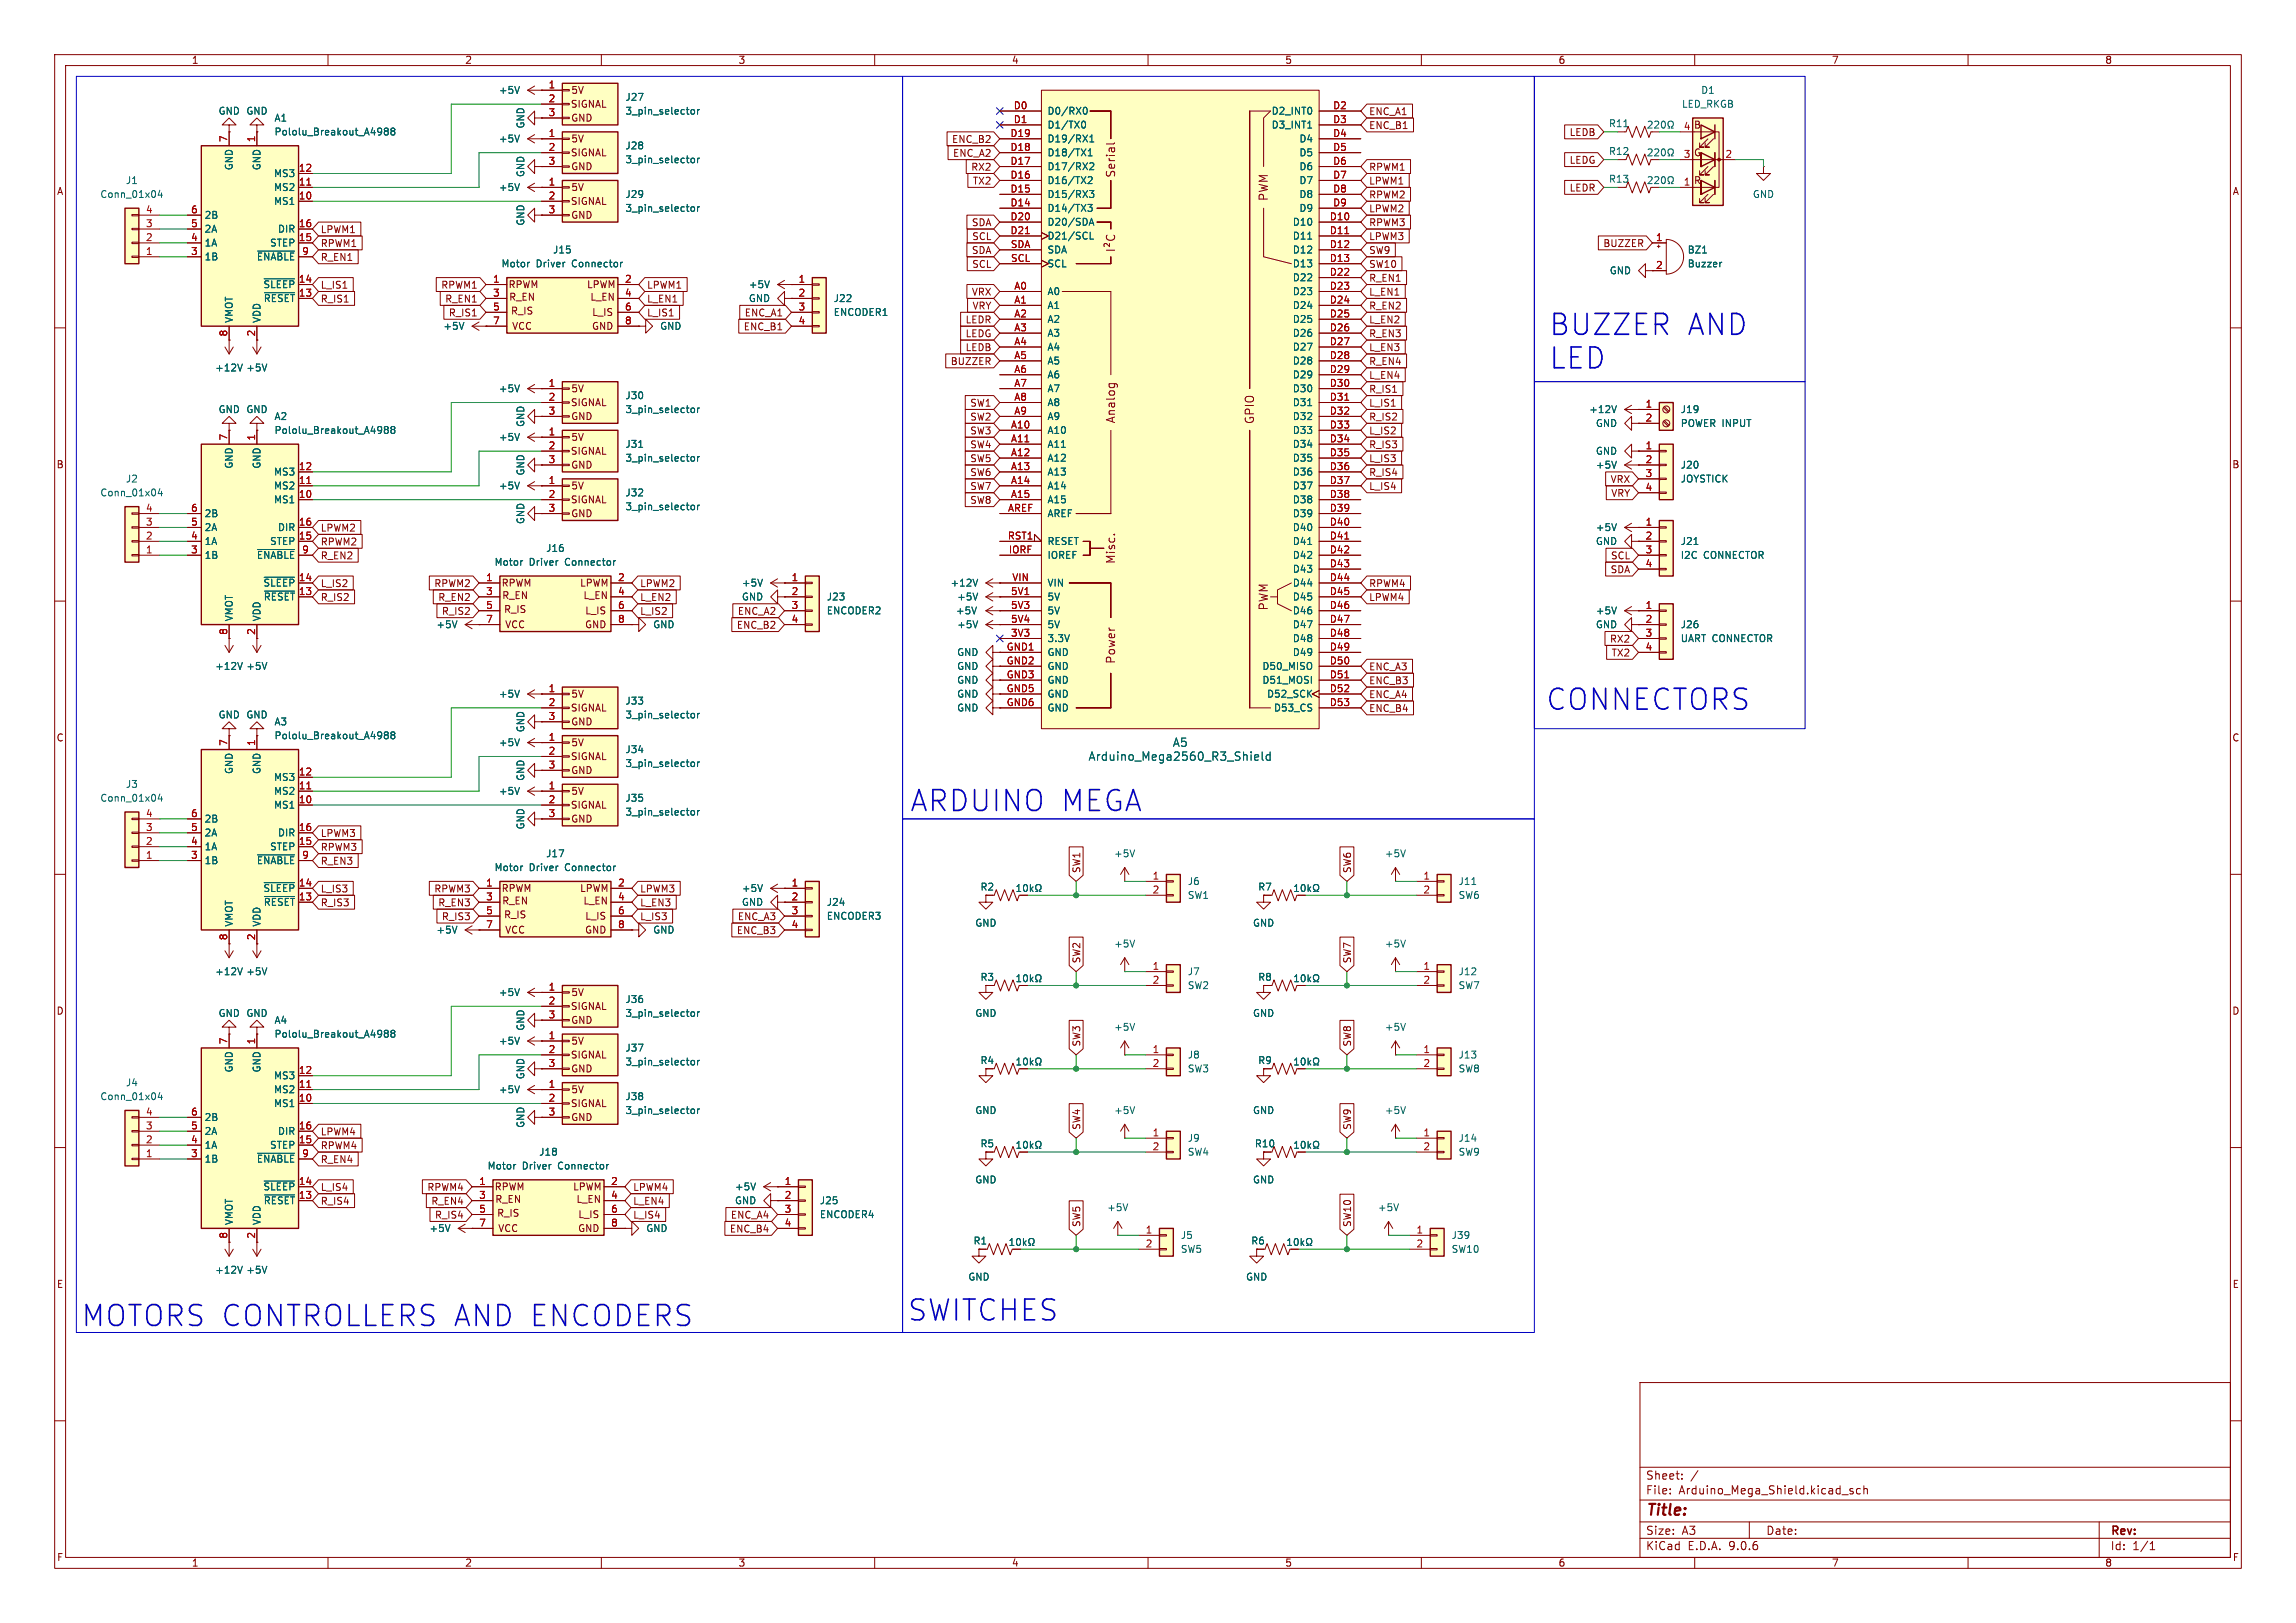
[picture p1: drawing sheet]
<svg xmlns="http://www.w3.org/2000/svg" width="420mm" height="297mm" viewBox="0 0 420 297" stroke-linecap="round" stroke-linejoin="round" font-family="sans-serif">
<defs><g id="words">
<g font-size="5.3" fill="#0000c2">
<text x="283.2" y="61.8">BUZZER</text>
<text x="308.6" y="61.8">AND</text>
<text x="283.2" y="67.9">LED</text>
<text x="282.7" y="130.4">CONNECTORS</text>
<text x="166.4" y="148.9">ARDUINO MEGA</text>
<text x="14.8" y="243.2">MOTORS CONTROLLERS AND ENCODERS</text>
<text x="166" y="242.1">SWITCHES</text>
</g>
<text font-size="2.8" fill="#840000" x="301" y="277.9">Title:</text>
<g font-size="2.1" fill="#840000">
<text x="204.2" y="32.6" transform="rotate(-90 204.2 32.6)">Serial</text>
<text x="232.1" y="36.9" transform="rotate(-90 232.1 36.9)">PWM</text>
<text x="204.2" y="77.5" transform="rotate(-90 204.2 77.5)">Analog</text>
<text x="229.6" y="77.7" transform="rotate(-90 229.6 77.7)">GPIO</text>
<text x="204.2" y="103.3" transform="rotate(-90 204.2 103.3)">Misc.</text>
<text x="232.1" y="111.8" transform="rotate(-90 232.1 111.8)">PWM</text>
<text x="204.2" y="121.6" transform="rotate(-90 204.2 121.6)">Power</text>
<text x="301" y="273.7">File:</text>
<text x="301" y="271">Sheet:</text>
<text x="307.1" y="273.7">Arduino_Mega_Shield.kicad_sch</text>
<text x="301" y="281.1">Size:</text>
<text x="307.6" y="281.1">A3</text>
<text x="323" y="281.1">Date:</text>
<text x="386" y="281.3">Rev:</text>
<text x="301" y="283.9">KiCad</text>
<text x="308.7" y="283.9">E.D.A.</text>
<text x="316.3" y="283.9">9.0.6</text>
<text x="386" y="283.9">Id:</text>
<text x="390.1" y="283.9">1/1</text>
</g>
<g font-size="2.1" fill="#006464">
<text x="214.4" y="136.9">A5</text>
<text x="199" y="139.4">Arduino_Mega2560_R3_Shield</text>
</g>
<g font-size="1.8" fill="#840000">
<text x="35" y="11.9">1</text>
<text x="85" y="11.9">2</text>
<text x="135" y="11.9">3</text>
<text x="185" y="11.9">4</text>
<text x="235" y="11.9">5</text>
<text x="285" y="11.9">6</text>
<text x="335" y="11.9">7</text>
<text x="385" y="11.9">8</text>
<text x="104.4" y="17.4">5V</text>
<text x="104.3" y="19.9">SIGNAL</text>
<text x="104.4" y="22.5">GND</text>
<text x="250.3" y="23.8">ENC_B1</text>
<text x="250.3" y="21.3">ENC_A1</text>
<text x="309.8" y="23.7">B</text>
<text x="104.3" y="28.8">SIGNAL</text>
<text x="104.4" y="26.3">5V</text>
<text x="174.1" y="26.4">ENC_B2</text>
<text x="174.2" y="28.9">ENC_A2</text>
<text x="287" y="25.1">LEDB</text>
<text x="309.8" y="28.8">G</text>
<text x="10.3" y="35.9">A</text>
<text x="104.4" y="31.3">GND</text>
<text x="104.4" y="35.2">5V</text>
<text x="177.6" y="31.4">RX2</text>
<text x="177.9" y="34">TX2</text>
<text x="250.3" y="34">LPWM1</text>
<text x="250.3" y="31.4">RPWM1</text>
<text x="287" y="35.2">LEDR</text>
<text x="287" y="30.2">LEDG</text>
<text x="309.8" y="33.9">R</text>
<text x="408.3" y="35.9">A</text>
<text x="104.3" y="37.7">SIGNAL</text>
<text x="104.4" y="40.2">GND</text>
<text x="177.7" y="41.6">SDA</text>
<text x="250.3" y="41.6">RPWM3</text>
<text x="250.3" y="36.5">RPWM2</text>
<text x="250.3" y="39.1">LPWM2</text>
<text x="58.6" y="47.9">R_EN1</text>
<text x="58.6" y="42.9">LPWM1</text>
<text x="58.6" y="45.4">RPWM1</text>
<text x="177.7" y="46.7">SDA</text>
<text x="177.7" y="44.1">SCL</text>
<text x="250.3" y="46.7">SW9</text>
<text x="250.3" y="44.1">LPWM3</text>
<text x="293.2" y="45.4">BUZZER</text>
<text x="58.6" y="53">L_IS1</text>
<text x="80.6" y="53">RPWM1</text>
<text x="92.9" y="52.9">RPWM</text>
<text x="107.3" y="52.9">LPWM</text>
<text x="118.3" y="53">LPWM1</text>
<text x="177.7" y="49.2">SCL</text>
<text x="250.3" y="51.8">R_EN1</text>
<text x="250.3" y="49.2">SW10</text>
<text x="58.6" y="55.6">R_IS1</text>
<text x="81.3" y="55.6">R_EN1</text>
<text x="82" y="58.1">R_IS1</text>
<text x="93" y="55.2">R_EN</text>
<text x="93.4" y="57.8">R_IS</text>
<text x="107.9" y="55.2">L_EN</text>
<text x="108.2" y="58">L_IS</text>
<text x="118.3" y="58.1">L_IS1</text>
<text x="118.3" y="55.6">L_EN1</text>
<text x="136.1" y="58.1">ENC_A1</text>
<text x="176.5" y="59.4">LEDR</text>
<text x="177.7" y="54.3">VRX</text>
<text x="177.8" y="56.8">VRY</text>
<text x="250.3" y="59.4">L_EN2</text>
<text x="250.3" y="54.3">L_EN1</text>
<text x="250.3" y="56.8">R_EN2</text>
<text x="46.7" y="61.7" transform="rotate(-90 46.7 61.7)">2</text>
<text x="93" y="60.6">VCC</text>
<text x="108.2" y="60.6">GND</text>
<text x="136" y="60.6">ENC_B1</text>
<text x="176.5" y="61.9">LEDG</text>
<text x="176.5" y="64.5">LEDB</text>
<text x="250.3" y="61.9">R_EN3</text>
<text x="250.3" y="64.5">L_EN3</text>
<text x="104.4" y="72">5V</text>
<text x="173.8" y="67">BUZZER</text>
<text x="250.3" y="67">R_EN4</text>
<text x="250.3" y="69.5">L_EN4</text>
<text x="104.3" y="74.5">SIGNAL</text>
<text x="104.4" y="77.1">GND</text>
<text x="177.4" y="77.2">SW2</text>
<text x="177.4" y="74.6">SW1</text>
<text x="250.3" y="77.2">R_IS2</text>
<text x="250.3" y="72.1">R_IS1</text>
<text x="250.3" y="74.6">L_IS1</text>
<text x="104.3" y="83.4">SIGNAL</text>
<text x="104.4" y="80.9">5V</text>
<text x="177.4" y="82.2">SW4</text>
<text x="177.4" y="79.7">SW3</text>
<text x="250.3" y="82.2">R_IS3</text>
<text x="250.3" y="79.7">L_IS2</text>
<text x="10.3" y="85.9">B</text>
<text x="104.4" y="86">GND</text>
<text x="104.4" y="89.8">5V</text>
<text x="177.4" y="87.3">SW6</text>
<text x="177.4" y="84.8">SW5</text>
<text x="177.4" y="89.9">SW7</text>
<text x="250.3" y="84.8">L_IS3</text>
<text x="250.3" y="89.9">L_IS4</text>
<text x="250.3" y="87.3">R_IS4</text>
<text x="294.5" y="88.6">VRX</text>
<text x="408.2" y="85.9">B</text>
<text x="104.3" y="92.3">SIGNAL</text>
<text x="104.4" y="94.8">GND</text>
<text x="177.4" y="92.4">SW8</text>
<text x="294.6" y="91.1">VRY</text>
<text x="58.6" y="97.5">LPWM2</text>
<text x="58.6" y="100">RPWM2</text>
<text x="58.6" y="107.6">L_IS2</text>
<text x="58.6" y="102.6">R_EN2</text>
<text x="79.3" y="107.6">RPWM2</text>
<text x="91.7" y="107.5">RPWM</text>
<text x="106" y="107.5">LPWM</text>
<text x="117" y="107.6">LPWM2</text>
<text x="250.3" y="107.6">RPWM4</text>
<text x="294.5" y="105.1">SDA</text>
<text x="294.6" y="102.6">SCL</text>
<text x="58.6" y="110.2">R_IS2</text>
<text x="80.1" y="110.2">R_EN2</text>
<text x="80.7" y="112.7">R_IS2</text>
<text x="91.8" y="109.8">R_EN</text>
<text x="92.1" y="112.4">R_IS</text>
<text x="106.6" y="109.8">L_EN</text>
<text x="107" y="112.6">L_IS</text>
<text x="117" y="112.7">L_IS2</text>
<text x="117" y="110.2">L_EN2</text>
<text x="134.9" y="112.7">ENC_A2</text>
<text x="250.3" y="110.2">LPWM4</text>
<text x="91.8" y="115.2">VCC</text>
<text x="106.9" y="115.2">GND</text>
<text x="134.7" y="115.3">ENC_B2</text>
<text x="294.4" y="117.8">RX2</text>
<text x="250.3" y="125.4">ENC_B3</text>
<text x="250.3" y="122.9">ENC_A3</text>
<text x="294.7" y="120.3">TX2</text>
<text x="104.3" y="130.4">SIGNAL</text>
<text x="104.4" y="127.9">5V</text>
<text x="250.3" y="128">ENC_A4</text>
<text x="250.3" y="130.5">ENC_B4</text>
<text x="10.3" y="135.9">C</text>
<text x="104.4" y="132.9">GND</text>
<text x="104.4" y="136.8">5V</text>
<text x="408.2" y="135.9">C</text>
<text x="104.3" y="139.3">SIGNAL</text>
<text x="104.4" y="141.8">GND</text>
<text x="104.3" y="148.2">SIGNAL</text>
<text x="104.4" y="145.6">5V</text>
<text x="58.6" y="153.4">LPWM3</text>
<text x="58.6" y="155.9">RPWM3</text>
<text x="104.4" y="150.7">GND</text>
<text x="58.6" y="158.4">R_EN3</text>
<text x="197.8" y="159.9" transform="rotate(-90 197.8 159.9)">SW1</text>
<text x="247.3" y="159.9" transform="rotate(-90 247.3 159.9)">SW6</text>
<text x="58.6" y="163.5">L_IS3</text>
<text x="58.6" y="166.1">R_IS3</text>
<text x="79.3" y="163.5">RPWM3</text>
<text x="80.1" y="166.1">R_EN3</text>
<text x="91.7" y="163.4">RPWM</text>
<text x="91.8" y="165.7">R_EN</text>
<text x="106" y="163.4">LPWM</text>
<text x="106.6" y="165.7">L_EN</text>
<text x="117" y="163.5">LPWM3</text>
<text x="117" y="166.1">L_EN3</text>
<text x="80.7" y="168.6">R_IS3</text>
<text x="91.8" y="171">VCC</text>
<text x="92.1" y="168.2">R_IS</text>
<text x="106.9" y="171">GND</text>
<text x="107" y="168.5">L_IS</text>
<text x="117" y="168.6">L_IS3</text>
<text x="134.7" y="171.1">ENC_B3</text>
<text x="134.9" y="168.6">ENC_A3</text>
<text x="197.8" y="176.4" transform="rotate(-90 197.8 176.4)">SW2</text>
<text x="247.3" y="176.4" transform="rotate(-90 247.3 176.4)">SW7</text>
<text x="10.3" y="185.9">D</text>
<text x="104.3" y="185">SIGNAL</text>
<text x="104.4" y="182.5">5V</text>
<text x="408.2" y="185.9">D</text>
<text x="104.4" y="187.6">GND</text>
<text x="104.4" y="191.4">5V</text>
<text x="197.8" y="191.6" transform="rotate(-90 197.8 191.6)">SW3</text>
<text x="247.3" y="191.6" transform="rotate(-90 247.3 191.6)">SW8</text>
<text x="104.3" y="193.9">SIGNAL</text>
<text x="104.4" y="196.4">GND</text>
<text x="104.3" y="202.8">SIGNAL</text>
<text x="104.4" y="200.3">5V</text>
<text x="58.6" y="208">LPWM4</text>
<text x="104.4" y="205.3">GND</text>
<text x="197.8" y="206.9" transform="rotate(-90 197.8 206.9)">SW4</text>
<text x="247.3" y="206.9" transform="rotate(-90 247.3 206.9)">SW9</text>
<text x="58.6" y="210.5">RPWM4</text>
<text x="58.6" y="213">R_EN4</text>
<text x="58.6" y="220.7">R_IS4</text>
<text x="58.6" y="218.1">L_IS4</text>
<text x="78.1" y="218.1">RPWM4</text>
<text x="78.8" y="220.7">R_EN4</text>
<text x="90.4" y="218">RPWM</text>
<text x="90.5" y="220.3">R_EN</text>
<text x="104.7" y="218">LPWM</text>
<text x="105.4" y="220.3">L_EN</text>
<text x="115.7" y="218.1">LPWM4</text>
<text x="115.7" y="220.7">L_EN4</text>
<text x="79.5" y="223.2">R_IS4</text>
<text x="90.5" y="225.7">VCC</text>
<text x="90.8" y="222.9">R_IS</text>
<text x="105.7" y="225.7">GND</text>
<text x="105.7" y="223.1">L_IS</text>
<text x="115.7" y="223.2">L_IS4</text>
<text x="133.4" y="225.7">ENC_B4</text>
<text x="133.6" y="223.2">ENC_A4</text>
<text x="197.8" y="224.6" transform="rotate(-90 197.8 224.6)">SW5</text>
<text x="247.3" y="224.6" transform="rotate(-90 247.3 224.6)">SW10</text>
<text x="10.3" y="235.9">E</text>
<text x="408.3" y="235.9">E</text>
<text x="10.3" y="285.9">F</text>
<text x="35" y="286.9">1</text>
<text x="85" y="286.9">2</text>
<text x="135" y="286.9">3</text>
<text x="185" y="286.9">4</text>
<text x="235" y="286.9">5</text>
<text x="285" y="286.9">6</text>
<text x="335" y="286.9">7</text>
<text x="385" y="286.9">8</text>
<text x="408.3" y="285.9">F</text>
</g>
<g font-size="1.8" fill="#006464">
<text x="91.2" y="17.4">+5V</text>
<text x="311.1" y="17.4">D1</text>
<text x="39.9" y="21.2">GND GND</text>
<text x="50.1" y="22.5">A1</text>
<text x="96.1" y="23.6" transform="rotate(-90 96.1 23.6)">GND</text>
<text x="114.3" y="21.2">3_pin_selector</text>
<text x="114.3" y="18.6">J27</text>
<text x="191.5" y="21.2">D0/RX0</text>
<text x="191.5" y="23.7">D1/TX0</text>
<text x="232.5" y="21.2">D2_INT0</text>
<text x="232.5" y="23.7">D3_INT1</text>
<text x="294.2" y="23.5">R11</text>
<text x="307.6" y="19.9">LED_RKGB</text>
<text x="50.1" y="25">Pololu_Breakout_A4988</text>
<text x="91.2" y="26.3">+5V</text>
<text x="114.3" y="27.5">J28</text>
<text x="191.5" y="26.3">D19/RX1</text>
<text x="191.5" y="28.8">D18/TX1</text>
<text x="237.6" y="26.3">D4</text>
<text x="237.6" y="28.8">D5</text>
<text x="294.2" y="28.5">R12</text>
<text x="22.9" y="33.9">J1</text>
<text x="42.8" y="31.3" transform="rotate(-90 42.8 31.3)">GND</text>
<text x="47.9" y="31.3" transform="rotate(-90 47.9 31.3)">GND</text>
<text x="50" y="35.2">MS2</text>
<text x="50" y="32.6">MS3</text>
<text x="91.2" y="35.2">+5V</text>
<text x="96.1" y="32.5" transform="rotate(-90 96.1 32.5)">GND</text>
<text x="114.3" y="30.1">3_pin_selector</text>
<text x="191.5" y="31.3">D17/RX2</text>
<text x="191.5" y="33.9">D16/TX2</text>
<text x="237.6" y="31.3">D6</text>
<text x="237.6" y="33.9">D7</text>
<text x="294.2" y="33.6">R13</text>
<text x="18.3" y="36.4">Conn_01x04</text>
<text x="37.3" y="40.2">2B</text>
<text x="50" y="37.7">MS1</text>
<text x="96.1" y="41.4" transform="rotate(-90 96.1 41.4)">GND</text>
<text x="114.3" y="39">3_pin_selector</text>
<text x="114.3" y="36.4">J29</text>
<text x="191.5" y="36.4">D15/RX3</text>
<text x="191.5" y="39">D14/TX3</text>
<text x="191.5" y="41.5">D20/SDA</text>
<text x="236.4" y="41.5">D10</text>
<text x="237.6" y="36.4">D8</text>
<text x="237.6" y="39">D9</text>
<text x="320.5" y="36.4">GND</text>
<text x="37.3" y="47.9">1B</text>
<text x="37.3" y="45.3">1A</text>
<text x="37.3" y="42.8">2A</text>
<text x="46.9" y="47.9">~{ENABLE}</text>
<text x="49.3" y="45.3">STEP</text>
<text x="50.8" y="42.8">DIR</text>
<text x="101.1" y="46.6">J15</text>
<text x="191.5" y="44">D21/SCL</text>
<text x="191.5" y="46.6">SDA</text>
<text x="236.4" y="44">D11</text>
<text x="236.4" y="46.6">D12</text>
<text x="308.6" y="46.6">BZ1</text>
<text x="48.1" y="52.9">~{SLEEP}</text>
<text x="91.6" y="49.1">Motor</text>
<text x="98.1" y="49.1">Driver</text>
<text x="104.7" y="49.1">Connector</text>
<text x="136.9" y="52.9">+5V</text>
<text x="191.5" y="49.1">SCL</text>
<text x="236.4" y="49.1">D13</text>
<text x="236.4" y="51.7">D22</text>
<text x="294.4" y="50.4">GND</text>
<text x="308.6" y="49.1">Buzzer</text>
<text x="42.8" y="59.2" transform="rotate(-90 42.8 59.2)">VMOT</text>
<text x="47.9" y="59.2" transform="rotate(-90 47.9 59.2)">VDD</text>
<text x="48.2" y="55.5">~{RESET}</text>
<text x="136.9" y="55.5">GND</text>
<text x="152.4" y="58">ENCODER1</text>
<text x="152.4" y="55.5">J22</text>
<text x="191.5" y="54.2">A0</text>
<text x="191.5" y="56.7">A1</text>
<text x="191.5" y="59.3">A2</text>
<text x="236.4" y="54.2">D23</text>
<text x="236.4" y="56.7">D24</text>
<text x="236.4" y="59.3">D25</text>
<text x="81" y="60.6">+5V</text>
<text x="120.7" y="60.6">GND</text>
<text x="191.5" y="61.8">A3</text>
<text x="191.5" y="64.4">A4</text>
<text x="236.4" y="61.8">D26</text>
<text x="236.4" y="64.4">D27</text>
<text x="39.3" y="68.2">+12V</text>
<text x="45" y="68.2">+5V</text>
<text x="91.2" y="72">+5V</text>
<text x="191.5" y="66.9">A5</text>
<text x="191.5" y="69.4">A6</text>
<text x="191.5" y="72">A7</text>
<text x="236.4" y="66.9">D28</text>
<text x="236.4" y="69.4">D29</text>
<text x="236.4" y="72">D30</text>
<text x="39.9" y="75.8">GND GND</text>
<text x="50.1" y="77.1">A2</text>
<text x="114.3" y="75.8">3_pin_selector</text>
<text x="114.3" y="73.3">J30</text>
<text x="191.5" y="74.5">A8</text>
<text x="191.5" y="77.1">A9</text>
<text x="236.4" y="74.5">D31</text>
<text x="236.4" y="77.1">D32</text>
<text x="290.6" y="75.8">+12V</text>
<text x="307.3" y="75.8">J19</text>
<text x="50.1" y="79.6">Pololu_Breakout_A4988</text>
<text x="91.2" y="80.9">+5V</text>
<text x="96.1" y="78.2" transform="rotate(-90 96.1 78.2)">GND</text>
<text x="114.3" y="82.1">J31</text>
<text x="191.5" y="79.6">A10</text>
<text x="191.5" y="82.1">A11</text>
<text x="236.4" y="79.6">D33</text>
<text x="236.4" y="82.1">D34</text>
<text x="291.8" y="83.4">GND</text>
<text x="291.8" y="78.3">GND</text>
<text x="307.3" y="78.3">POWER INPUT</text>
<text x="22.9" y="88.5">J2</text>
<text x="42.8" y="85.9" transform="rotate(-90 42.8 85.9)">GND</text>
<text x="47.9" y="85.9" transform="rotate(-90 47.9 85.9)">GND</text>
<text x="50" y="89.8">MS2</text>
<text x="50" y="87.2">MS3</text>
<text x="91.2" y="89.8">+5V</text>
<text x="96.1" y="87.1" transform="rotate(-90 96.1 87.1)">GND</text>
<text x="114.3" y="84.7">3_pin_selector</text>
<text x="191.5" y="84.7">A12</text>
<text x="191.5" y="87.2">A13</text>
<text x="191.5" y="89.8">A14</text>
<text x="236.4" y="84.7">D35</text>
<text x="236.4" y="87.2">D36</text>
<text x="236.4" y="89.8">D37</text>
<text x="291.8" y="86">+5V</text>
<text x="307.3" y="86">J20</text>
<text x="307.3" y="88.5">JOYSTICK</text>
<text x="18.3" y="91">Conn_01x04</text>
<text x="37.3" y="94.8">2B</text>
<text x="50" y="92.3">MS1</text>
<text x="114.3" y="93.6">3_pin_selector</text>
<text x="114.3" y="91">J32</text>
<text x="191.5" y="92.3">A15</text>
<text x="191.5" y="94.8">AREF</text>
<text x="236.4" y="92.3">D38</text>
<text x="236.4" y="94.8">D39</text>
<text x="37.3" y="99.9">1A</text>
<text x="37.3" y="97.4">2A</text>
<text x="49.3" y="99.9">STEP</text>
<text x="50.8" y="97.4">DIR</text>
<text x="96.1" y="96" transform="rotate(-90 96.1 96)">GND</text>
<text x="99.8" y="101.2">J16</text>
<text x="191.5" y="99.9">RESET</text>
<text x="236.4" y="97.4">D40</text>
<text x="236.4" y="99.9">D41</text>
<text x="291.8" y="99.9">GND</text>
<text x="291.8" y="97.4">+5V</text>
<text x="307.3" y="99.9">J21</text>
<text x="37.3" y="102.5">1B</text>
<text x="46.9" y="102.5">~{ENABLE}</text>
<text x="48.1" y="107.5">~{SLEEP}</text>
<text x="90.4" y="103.7">Motor</text>
<text x="96.8" y="103.7">Driver</text>
<text x="103.5" y="103.7">Connector</text>
<text x="135.6" y="107.5">+5V</text>
<text x="173.8" y="107.5">+12V</text>
<text x="191.5" y="102.5">IOREF</text>
<text x="191.5" y="107.5">VIN</text>
<text x="236.4" y="102.5">D42</text>
<text x="236.4" y="105">D43</text>
<text x="236.4" y="107.5">D44</text>
<text x="307.3" y="102.5">I2C</text>
<text x="311.6" y="102.5">CONNECTOR</text>
<text x="42.8" y="113.8" transform="rotate(-90 42.8 113.8)">VMOT</text>
<text x="47.9" y="113.8" transform="rotate(-90 47.9 113.8)">VDD</text>
<text x="48.2" y="110.1">~{RESET}</text>
<text x="135.6" y="110.1">GND</text>
<text x="151.1" y="112.6">ENCODER2</text>
<text x="151.1" y="110.1">J23</text>
<text x="174.8" y="112.6">+5V</text>
<text x="175" y="110.1">+5V</text>
<text x="191.5" y="110.1">5V</text>
<text x="191.5" y="112.6">5V</text>
<text x="236.4" y="110.1">D45</text>
<text x="236.4" y="112.6">D46</text>
<text x="291.8" y="112.6">+5V</text>
<text x="79.7" y="115.2">+5V</text>
<text x="119.4" y="115.2">GND</text>
<text x="175" y="115.2">+5V</text>
<text x="191.5" y="115.2">5V</text>
<text x="191.5" y="117.7">3.3V</text>
<text x="236.4" y="115.2">D47</text>
<text x="236.4" y="117.7">D48</text>
<text x="291.8" y="115.2">GND</text>
<text x="307.3" y="117.7">UART CONNECTOR</text>
<text x="307.3" y="115.2">J26</text>
<text x="39.3" y="122.8">+12V</text>
<text x="45" y="122.8">+5V</text>
<text x="175" y="120.2">GND</text>
<text x="175" y="122.8">GND</text>
<text x="175" y="125.3">GND</text>
<text x="191.5" y="120.2">GND</text>
<text x="191.5" y="122.8">GND</text>
<text x="191.5" y="125.3">GND</text>
<text x="230.8" y="122.8">D50_MISO</text>
<text x="230.8" y="125.3">D51_MOSI</text>
<text x="236.4" y="120.2">D49</text>
<text x="39.9" y="131.7">GND GND</text>
<text x="91.2" y="127.9">+5V</text>
<text x="114.3" y="131.7">3_pin_selector</text>
<text x="114.3" y="129.1">J33</text>
<text x="175" y="127.9">GND</text>
<text x="175" y="130.4">GND</text>
<text x="191.5" y="127.9">GND</text>
<text x="191.5" y="130.4">GND</text>
<text x="231.7" y="127.9">D52_SCK</text>
<text x="232.9" y="130.4">D53_CS</text>
<text x="50.1" y="132.9">A3</text>
<text x="50.1" y="135.5">Pololu_Breakout_A4988</text>
<text x="91.2" y="136.8">+5V</text>
<text x="96.1" y="134.1" transform="rotate(-90 96.1 134.1)">GND</text>
<text x="42.8" y="141.7" transform="rotate(-90 42.8 141.7)">GND</text>
<text x="47.9" y="141.7" transform="rotate(-90 47.9 141.7)">GND</text>
<text x="50" y="143.1">MS3</text>
<text x="96.1" y="143" transform="rotate(-90 96.1 143)">GND</text>
<text x="114.3" y="140.6">3_pin_selector</text>
<text x="114.3" y="138">J34</text>
<text x="18.3" y="146.9">Conn_01x04</text>
<text x="22.9" y="144.4">J3</text>
<text x="50" y="148.2">MS1</text>
<text x="50" y="145.6">MS2</text>
<text x="91.2" y="145.6">+5V</text>
<text x="114.3" y="149.5">3_pin_selector</text>
<text x="114.3" y="146.9">J35</text>
<text x="37.3" y="155.8">1A</text>
<text x="37.3" y="153.3">2A</text>
<text x="37.3" y="150.7">2B</text>
<text x="49.3" y="155.8">STEP</text>
<text x="50.8" y="153.3">DIR</text>
<text x="96.1" y="151.9" transform="rotate(-90 96.1 151.9)">GND</text>
<text x="37.3" y="158.3">1B</text>
<text x="46.9" y="158.3">~{ENABLE}</text>
<text x="90.4" y="159.6">Motor</text>
<text x="96.8" y="159.6">Driver</text>
<text x="99.8" y="157.1">J17</text>
<text x="103.5" y="159.6">Connector</text>
<text x="203.7" y="157.1">+5V</text>
<text x="253.2" y="157.1">+5V</text>
<text x="48.1" y="163.4">~{SLEEP}</text>
<text x="48.2" y="166">~{RESET}</text>
<text x="135.6" y="163.4">+5V</text>
<text x="135.6" y="166">GND</text>
<text x="151.1" y="166">J24</text>
<text x="179.3" y="163.2">R2</text>
<text x="217.2" y="162.2">J6</text>
<text x="217.2" y="164.7">SW1</text>
<text x="230.1" y="163.2">R7</text>
<text x="266.7" y="162.2">J11</text>
<text x="266.7" y="164.7">SW6</text>
<text x="42.8" y="169.7" transform="rotate(-90 42.8 169.7)">VMOT</text>
<text x="47.9" y="169.7" transform="rotate(-90 47.9 169.7)">VDD</text>
<text x="79.7" y="171">+5V</text>
<text x="119.4" y="171">GND</text>
<text x="151.1" y="168.5">ENCODER3</text>
<text x="178.3" y="169.8">GND</text>
<text x="203.7" y="173.6">+5V</text>
<text x="229.1" y="169.8">GND</text>
<text x="253.2" y="173.6">+5V</text>
<text x="39.3" y="178.7">+12V</text>
<text x="45" y="178.7">+5V</text>
<text x="179.3" y="179.7">R3</text>
<text x="217.2" y="178.7">J7</text>
<text x="230.1" y="179.7">R8</text>
<text x="266.7" y="178.7">J12</text>
<text x="91.2" y="182.5">+5V</text>
<text x="114.3" y="183.7">J36</text>
<text x="217.2" y="181.2">SW2</text>
<text x="266.7" y="181.2">SW7</text>
<text x="39.9" y="186.3">GND GND</text>
<text x="50.1" y="187.6">A4</text>
<text x="50.1" y="190.1">Pololu_Breakout_A4988</text>
<text x="91.2" y="191.4">+5V</text>
<text x="96.1" y="188.7" transform="rotate(-90 96.1 188.7)">GND</text>
<text x="114.3" y="186.3">3_pin_selector</text>
<text x="178.3" y="186.3">GND</text>
<text x="203.7" y="188.8">+5V</text>
<text x="229.1" y="186.3">GND</text>
<text x="253.2" y="188.8">+5V</text>
<text x="42.8" y="196.4" transform="rotate(-90 42.8 196.4)">GND</text>
<text x="47.9" y="196.4" transform="rotate(-90 47.9 196.4)">GND</text>
<text x="50" y="197.7">MS3</text>
<text x="96.1" y="197.6" transform="rotate(-90 96.1 197.6)">GND</text>
<text x="114.3" y="195.2">3_pin_selector</text>
<text x="114.3" y="192.6">J37</text>
<text x="179.3" y="194.9">R4</text>
<text x="217.2" y="193.9">J8</text>
<text x="217.2" y="196.4">SW3</text>
<text x="230.1" y="194.9">R9</text>
<text x="266.7" y="193.9">J13</text>
<text x="266.7" y="196.4">SW8</text>
<text x="18.3" y="201.5">Conn_01x04</text>
<text x="22.9" y="199">J4</text>
<text x="50" y="202.8">MS1</text>
<text x="50" y="200.3">MS2</text>
<text x="91.2" y="200.3">+5V</text>
<text x="114.3" y="201.5">J38</text>
<text x="37.3" y="207.9">2A</text>
<text x="37.3" y="205.3">2B</text>
<text x="50.8" y="207.9">DIR</text>
<text x="96.1" y="206.5" transform="rotate(-90 96.1 206.5)">GND</text>
<text x="114.3" y="204.1">3_pin_selector</text>
<text x="178.3" y="204.1">GND</text>
<text x="203.7" y="204.1">+5V</text>
<text x="217.2" y="209.1">J9</text>
<text x="229.1" y="204.1">GND</text>
<text x="253.2" y="204.1">+5V</text>
<text x="266.7" y="209.1">J14</text>
<text x="37.3" y="213">1B</text>
<text x="37.3" y="210.4">1A</text>
<text x="46.9" y="213">~{ENABLE}</text>
<text x="49.3" y="210.4">STEP</text>
<text x="89.1" y="214.2">Motor</text>
<text x="95.5" y="214.2">Driver</text>
<text x="98.5" y="211.7">J18</text>
<text x="102.2" y="214.2">Connector</text>
<text x="179.3" y="210.2">R5</text>
<text x="217.2" y="211.7">SW4</text>
<text x="229.4" y="210.2">R10</text>
<text x="266.7" y="211.7">SW9</text>
<text x="48.1" y="218">~{SLEEP}</text>
<text x="48.2" y="220.6">~{RESET}</text>
<text x="134.3" y="220.6">GND</text>
<text x="134.3" y="218">+5V</text>
<text x="149.9" y="220.6">J25</text>
<text x="178.3" y="216.8">GND</text>
<text x="202.4" y="221.8">+5V</text>
<text x="229.1" y="216.8">GND</text>
<text x="252" y="221.8">+5V</text>
<text x="42.8" y="224.3" transform="rotate(-90 42.8 224.3)">VMOT</text>
<text x="47.9" y="224.3" transform="rotate(-90 47.9 224.3)">VDD</text>
<text x="78.5" y="225.7">+5V</text>
<text x="118.1" y="225.7">GND</text>
<text x="149.9" y="223.1">ENCODER4</text>
<text x="178" y="227.9">R1</text>
<text x="215.9" y="226.9">J5</text>
<text x="228.8" y="227.9">R6</text>
<text x="265.4" y="226.9">J39</text>
<text x="39.3" y="233.3">+12V</text>
<text x="45" y="233.3">+5V</text>
<text x="215.9" y="229.5">SW5</text>
<text x="265.4" y="229.5">SW10</text>
<text x="177" y="234.5">GND</text>
<text x="227.8" y="234.5">GND</text>
</g>
<g font-size="1.8" fill="#a90000">
<text x="100.3" y="16.3">1</text>
<text x="100.3" y="18.8">2</text>
<text x="100.3" y="21.3">3</text>
<text x="185.3" y="20.1">D0</text>
<text x="185.3" y="22.6">D1</text>
<text x="243.8" y="20.1">D2</text>
<text x="243.8" y="22.6">D3</text>
<text x="307.9" y="23.9">4</text>
<text x="41.7" y="26.1" transform="rotate(-90 41.7 26.1)">7</text>
<text x="46.7" y="26.1" transform="rotate(-90 46.7 26.1)">1</text>
<text x="100.3" y="25.1">1</text>
<text x="100.3" y="27.7">2</text>
<text x="184.7" y="25.1">D19</text>
<text x="184.7" y="27.7">D18</text>
<text x="243.8" y="25.1">D4</text>
<text x="243.8" y="27.7">D5</text>
<text x="307.9" y="29">3</text>
<text x="315.5" y="29">2</text>
<text x="54.6" y="34">11</text>
<text x="54.6" y="31.5">12</text>
<text x="100.3" y="34">1</text>
<text x="100.3" y="30.2">3</text>
<text x="184.7" y="30.2">D17</text>
<text x="184.7" y="32.8">D16</text>
<text x="184.7" y="35.3">D15</text>
<text x="243.8" y="30.2">D6</text>
<text x="243.8" y="32.8">D7</text>
<text x="243.8" y="35.3">D8</text>
<text x="307.9" y="34">1</text>
<text x="26.6" y="41.7">3</text>
<text x="26.6" y="39.1">4</text>
<text x="34.9" y="41.7">5</text>
<text x="34.9" y="39.1">6</text>
<text x="54.6" y="41.7">16</text>
<text x="54.6" y="36.6">10</text>
<text x="100.3" y="36.6">2</text>
<text x="100.3" y="39.1">3</text>
<text x="184.7" y="37.8">D14</text>
<text x="184.7" y="40.4">D20</text>
<text x="243.2" y="40.4">D10</text>
<text x="243.8" y="37.8">D9</text>
<text x="26.6" y="46.7">1</text>
<text x="26.6" y="44.2">2</text>
<text x="34.9" y="46.7">3</text>
<text x="34.9" y="44.2">4</text>
<text x="54.6" y="44.2">15</text>
<text x="55.2" y="46.7">9</text>
<text x="184.7" y="42.9">D21</text>
<text x="184.8" y="45.5">SDA</text>
<text x="243.2" y="42.9">D11</text>
<text x="243.2" y="45.5">D12</text>
<text x="302.8" y="44.2">1</text>
<text x="54.6" y="51.8">14</text>
<text x="90.1" y="51.8">1</text>
<text x="114.2" y="51.8">2</text>
<text x="146" y="51.8">1</text>
<text x="184.8" y="48">SCL</text>
<text x="185.4" y="53.1">A0</text>
<text x="243.2" y="48">D13</text>
<text x="243.2" y="50.5">D22</text>
<text x="243.2" y="53.1">D23</text>
<text x="302.8" y="49.3">2</text>
<text x="54.6" y="54.4">13</text>
<text x="90.1" y="54.4">3</text>
<text x="90.1" y="56.9">5</text>
<text x="90.1" y="59.4">7</text>
<text x="114.2" y="54.4">4</text>
<text x="114.2" y="56.9">6</text>
<text x="114.2" y="59.4">8</text>
<text x="146" y="54.4">2</text>
<text x="146" y="56.9">3</text>
<text x="146" y="59.4">4</text>
<text x="185.4" y="55.6">A1</text>
<text x="185.4" y="58.2">A2</text>
<text x="243.2" y="55.6">D24</text>
<text x="243.2" y="58.2">D25</text>
<text x="41.7" y="61.7" transform="rotate(-90 41.7 61.7)">8</text>
<text x="185.4" y="60.7">A3</text>
<text x="185.4" y="63.2">A4</text>
<text x="185.4" y="65.8">A5</text>
<text x="243.2" y="60.7">D26</text>
<text x="243.2" y="63.2">D27</text>
<text x="243.2" y="65.8">D28</text>
<text x="100.3" y="70.9">1</text>
<text x="185.4" y="68.3">A6</text>
<text x="185.4" y="70.9">A7</text>
<text x="243.2" y="68.3">D29</text>
<text x="243.2" y="70.9">D30</text>
<text x="100.3" y="73.4">2</text>
<text x="100.3" y="75.9">3</text>
<text x="185.4" y="73.4">A8</text>
<text x="185.4" y="75.9">A9</text>
<text x="243.2" y="73.4">D31</text>
<text x="243.2" y="75.9">D32</text>
<text x="300.9" y="74.7">1</text>
<text x="300.9" y="77.2">2</text>
<text x="41.7" y="80.7" transform="rotate(-90 41.7 80.7)">7</text>
<text x="46.7" y="80.7" transform="rotate(-90 46.7 80.7)">1</text>
<text x="100.3" y="79.8">1</text>
<text x="100.3" y="82.3">2</text>
<text x="184.8" y="78.5">A10</text>
<text x="184.8" y="81">A11</text>
<text x="184.8" y="83.6">A12</text>
<text x="243.2" y="78.5">D33</text>
<text x="243.2" y="81">D34</text>
<text x="243.2" y="83.6">D35</text>
<text x="300.9" y="82.3">1</text>
<text x="54.6" y="88.6">11</text>
<text x="54.6" y="86.1">12</text>
<text x="100.3" y="88.6">1</text>
<text x="100.3" y="84.8">3</text>
<text x="184.8" y="86.1">A13</text>
<text x="184.8" y="88.6">A14</text>
<text x="243.2" y="86.1">D36</text>
<text x="243.2" y="88.6">D37</text>
<text x="300.9" y="84.8">2</text>
<text x="300.9" y="87.4">3</text>
<text x="300.9" y="89.9">4</text>
<text x="26.6" y="93.7">4</text>
<text x="34.9" y="93.7">6</text>
<text x="54.6" y="91.2">10</text>
<text x="100.3" y="91.2">2</text>
<text x="100.3" y="93.7">3</text>
<text x="184.3" y="93.7">AREF</text>
<text x="184.8" y="91.2">A15</text>
<text x="243.2" y="91.2">D38</text>
<text x="243.2" y="93.7">D39</text>
<text x="26.6" y="101.3">1</text>
<text x="26.6" y="98.8">2</text>
<text x="26.6" y="96.3">3</text>
<text x="34.9" y="101.3">3</text>
<text x="34.9" y="98.8">4</text>
<text x="34.9" y="96.3">5</text>
<text x="54.6" y="98.8">15</text>
<text x="54.6" y="96.3">16</text>
<text x="55.2" y="101.3">9</text>
<text x="184.3" y="98.8">RST1</text>
<text x="184.4" y="101.3">IORF</text>
<text x="243.2" y="96.3">D40</text>
<text x="243.2" y="98.8">D41</text>
<text x="243.2" y="101.3">D42</text>
<text x="300.9" y="96.3">1</text>
<text x="300.9" y="98.8">2</text>
<text x="300.9" y="101.3">3</text>
<text x="54.6" y="106.4">14</text>
<text x="88.8" y="106.4">1</text>
<text x="113" y="106.4">2</text>
<text x="144.7" y="106.4">1</text>
<text x="185.1" y="106.4">VIN</text>
<text x="243.2" y="103.9">D43</text>
<text x="243.2" y="106.4">D44</text>
<text x="300.9" y="103.9">4</text>
<text x="54.6" y="109">13</text>
<text x="88.8" y="109">3</text>
<text x="88.8" y="111.5">5</text>
<text x="113" y="109">4</text>
<text x="113" y="111.5">6</text>
<text x="144.7" y="109">2</text>
<text x="144.7" y="111.5">3</text>
<text x="184.8" y="109">5V1</text>
<text x="184.8" y="111.5">5V3</text>
<text x="243.2" y="109">D45</text>
<text x="243.2" y="111.5">D46</text>
<text x="300.9" y="111.5">1</text>
<text x="41.7" y="116.3" transform="rotate(-90 41.7 116.3)">8</text>
<text x="46.7" y="116.3" transform="rotate(-90 46.7 116.3)">2</text>
<text x="88.8" y="114">7</text>
<text x="113" y="114">8</text>
<text x="144.7" y="114">4</text>
<text x="184" y="119.1">GND1</text>
<text x="184.8" y="114">5V4</text>
<text x="184.8" y="116.6">3V3</text>
<text x="243.2" y="114">D47</text>
<text x="243.2" y="116.6">D48</text>
<text x="243.2" y="119.1">D49</text>
<text x="300.9" y="114">2</text>
<text x="300.9" y="116.6">3</text>
<text x="300.9" y="119.1">4</text>
<text x="184" y="121.7">GND2</text>
<text x="184" y="124.2">GND3</text>
<text x="243.2" y="121.7">D50</text>
<text x="243.2" y="124.2">D51</text>
<text x="100.3" y="126.7">1</text>
<text x="100.3" y="129.3">2</text>
<text x="100.3" y="131.8">3</text>
<text x="184" y="126.7">GND5</text>
<text x="184" y="129.3">GND6</text>
<text x="243.2" y="126.7">D52</text>
<text x="243.2" y="129.3">D53</text>
<text x="41.7" y="136.6" transform="rotate(-90 41.7 136.6)">7</text>
<text x="46.7" y="136.6" transform="rotate(-90 46.7 136.6)">1</text>
<text x="100.3" y="135.6">1</text>
<text x="54.6" y="142">12</text>
<text x="100.3" y="138.2">2</text>
<text x="100.3" y="140.7">3</text>
<text x="26.6" y="149.6">4</text>
<text x="34.9" y="149.6">6</text>
<text x="54.6" y="147.1">10</text>
<text x="54.6" y="144.5">11</text>
<text x="100.3" y="144.5">1</text>
<text x="100.3" y="147.1">2</text>
<text x="100.3" y="149.6">3</text>
<text x="26.6" y="154.7">2</text>
<text x="26.6" y="152.1">3</text>
<text x="34.9" y="154.7">4</text>
<text x="34.9" y="152.1">5</text>
<text x="54.6" y="154.7">15</text>
<text x="54.6" y="152.1">16</text>
<text x="26.6" y="157.2">1</text>
<text x="34.9" y="157.2">3</text>
<text x="55.2" y="157.2">9</text>
<text x="210.7" y="161">1</text>
<text x="260.3" y="161">1</text>
<text x="54.6" y="164.8">13</text>
<text x="54.6" y="162.3">14</text>
<text x="88.8" y="162.3">1</text>
<text x="88.8" y="164.8">3</text>
<text x="88.8" y="167.4">5</text>
<text x="113" y="162.3">2</text>
<text x="113" y="164.8">4</text>
<text x="113" y="167.4">6</text>
<text x="144.7" y="162.3">1</text>
<text x="144.7" y="164.8">2</text>
<text x="144.7" y="167.4">3</text>
<text x="210.7" y="163.6">2</text>
<text x="260.3" y="163.6">2</text>
<text x="41.7" y="172.2" transform="rotate(-90 41.7 172.2)">8</text>
<text x="46.7" y="172.2" transform="rotate(-90 46.7 172.2)">2</text>
<text x="88.8" y="169.9">7</text>
<text x="113" y="169.9">8</text>
<text x="144.7" y="169.9">4</text>
<text x="210.7" y="177.5">1</text>
<text x="260.3" y="177.5">1</text>
<text x="100.3" y="181.4">1</text>
<text x="100.3" y="183.9">2</text>
<text x="210.7" y="180.1">2</text>
<text x="260.3" y="180.1">2</text>
<text x="41.7" y="191.2" transform="rotate(-90 41.7 191.2)">7</text>
<text x="46.7" y="191.2" transform="rotate(-90 46.7 191.2)">1</text>
<text x="100.3" y="190.2">1</text>
<text x="100.3" y="186.4">3</text>
<text x="54.6" y="196.6">12</text>
<text x="100.3" y="192.8">2</text>
<text x="100.3" y="195.3">3</text>
<text x="210.7" y="192.8">1</text>
<text x="210.7" y="195.3">2</text>
<text x="260.3" y="192.8">1</text>
<text x="260.3" y="195.3">2</text>
<text x="54.6" y="201.7">10</text>
<text x="54.6" y="199.1">11</text>
<text x="100.3" y="199.1">1</text>
<text x="100.3" y="201.7">2</text>
<text x="26.6" y="209.3">2</text>
<text x="26.6" y="206.8">3</text>
<text x="26.6" y="204.2">4</text>
<text x="34.9" y="209.3">4</text>
<text x="34.9" y="206.8">5</text>
<text x="34.9" y="204.2">6</text>
<text x="54.6" y="209.3">15</text>
<text x="54.6" y="206.8">16</text>
<text x="100.3" y="204.2">3</text>
<text x="210.7" y="208">1</text>
<text x="260.3" y="208">1</text>
<text x="26.6" y="211.8">1</text>
<text x="34.9" y="211.8">3</text>
<text x="55.2" y="211.8">9</text>
<text x="210.7" y="210.6">2</text>
<text x="260.3" y="210.6">2</text>
<text x="54.6" y="219.5">13</text>
<text x="54.6" y="216.9">14</text>
<text x="87.6" y="216.9">1</text>
<text x="87.6" y="219.5">3</text>
<text x="87.6" y="222">5</text>
<text x="111.7" y="216.9">2</text>
<text x="111.7" y="219.5">4</text>
<text x="111.7" y="222">6</text>
<text x="143.4" y="216.9">1</text>
<text x="143.4" y="219.5">2</text>
<text x="143.4" y="222">3</text>
<text x="41.7" y="226.8" transform="rotate(-90 41.7 226.8)">8</text>
<text x="46.7" y="226.8" transform="rotate(-90 46.7 226.8)">2</text>
<text x="87.6" y="224.5">7</text>
<text x="111.7" y="224.5">8</text>
<text x="143.4" y="224.5">4</text>
<text x="209.5" y="225.8">1</text>
<text x="259" y="225.8">1</text>
<text x="209.5" y="228.3">2</text>
<text x="259" y="228.3">2</text>
</g>
</g></defs>
<g fill="none" stroke="#840000" stroke-width=".18">
<path d="M10 10h400v277h-400zM12 12h396v273h-396zM60 10v2M110 10v2M160 10v2M210 10v2M260 10v2M310 10v2M360 10v2M10 60h2M408 60h2M10 110h2"/>
<path d="M408 110h2M10 160h2M408 160h2M10 210h2M408 210h2M300 253h108v32h-108zM10 260h2M300 278.5h108M300 274.5h108M300 268.5h108M305.5 273.2v.2M305.5 272.5v.1"/>
<path d="M307.7 270.5v.2M307.7 269.8v.1M310.6 269.1l-1.3 1.9M320 278.5v3M338.9 272.5l-.3-.1-.2 .2v.2l.5 .2v.3h-.5M340.3 272.5l-.4-.1-.3 .3v.4l.1 .2h.6M340.9 272.5l.3-.1 .3 .1 .1 .9M340.9 271.9v1.5M384 278.5v6.5M408 260h2M60 285v2M110 285v2"/>
<path d="M160 285v2M210 285v2M260 285v2M300 281.5h108M310 285v2M360 285v2M393.3 283.6h.9M393.3 282.5l.4-.4v1.5"/>
</g>
<path d="M262.9 160h2.5v5.1h-2.5z" fill="#ffffc2"/>
<path d="M262.9 160h2.5v5.1h-2.5z" fill="none" stroke="#840000" stroke-width=".25"/>
<path d="M41.9 77.5h1.3l-1.3-1.3-1.3 1.3h1.3v1.2M41.9 78.7h.1M47 77.5h1.3l-1.3-1.3-1.3 1.3h1.3v1.2M47 78.7h.1M259.1 161.3h3.8M259.1 163.8h3.8M262.9 161.2h1.3v.2h-1.3zM262.9 163.7h1.3v.3h-1.3z" fill="none" stroke="#840000" stroke-width=".18"/>
<path d="M269.2 161.9h.8" fill="none" stroke="#006464" stroke-width=".18"/>
<path d="M309.6 21.6h5.6v16h-5.6z" fill="#ffffc2"/>
<circle cx="314.5" cy="29.2" r=".25" fill="#840000" stroke="#840000" stroke-width=".18"/>
<path d="M309.6 21.6h5.6v16h-5.6zM311.1 33l2.6 1.3-2.6 1.3zM311.1 27.9l2.6 1.3-2.6 1.3zM311.1 22.9l2.6 1.2-2.6 1.3zM313.7 22.9v2.5M313.7 27.9v2.6M313.7 33v2.6" fill="none" stroke="#840000" stroke-width=".25"/>
<g fill="none" stroke="#840000" stroke-width=".18">
<path d="M41.9 22.9h1.3l-1.3-1.3-1.3 1.3h1.3v1.2M41.9 24.1h.1M47 22.9h1.3l-1.3-1.3-1.3 1.3h1.3v1.2M47 24.1h.1M295.9 24.1h1.5l.4-1 .8 2 .7-2 .8 2 .8-2 .7 2 .4-1h1.5M307.3 34.3h2.6M307.3 29.2h2.6M307.3 24.1h2.6M311.1 35.6h.1M311.1 33v2.6zM311.1 30.5h.1M311.1 27.9v2.6z"/>
<path d="M311.1 29.2h6.4M311.1 24.1h2.6M312.4 35.6l-1.5 1.5h.8h-.8v-.8M312.4 30.5l-1.5 1.5h.8h-.8v-.8M312.4 25.4l-1.5 1.5h.8h-.8v-.7M313.4 24.1h1.1v10.2h-3.4M313.4 35.6l-1.5 1.5h.8h-.8v-.8M313.4 30.5l-1.5 1.5h.8h-.8v-.8M313.4 25.4l-1.5 1.5h.8h-.8v-.7M313.7 33v2.6M313.7 27.9v2.6M322.6 30.5v1.3h1.2l-1.2 1.2-1.3-1.2h1.3"/>
<path d="M322.6 30.5h.1"/>
</g>
<path d="M297 23.2h.8M301.5 22.3l.5-.1 .2 .3-.8 .9h.8M302.7 22.3l.5-.1 .2 .3-.8 .9h.8M304 22.3l.2-.1a.68 .68 0 0 1 .4 .6 .68 .68 0 0 1-.4 .6l-.3-.4zM305.1 23.4h.3v-.2a.54 .54 0 0 1-.3-.7 .54 .54 0 0 1 .8-.3 .58 .58 0 0 1-.1 1v.2h.3" fill="none" stroke="#006464" stroke-width=".18"/>
<path d="M36.8 26.7h17.8v33h-17.8z" fill="#ffffc2"/>
<path d="M36.8 26.7h17.8v33h-17.8z" fill="none" stroke="#840000" stroke-width=".25"/>
<g fill="none" stroke="#840000" stroke-width=".18">
<path d="M34.3 39.4h2.5M41.9 24.1v2.6M47 24.1v2.6M54.6 36.8h2.5M54.6 34.3h2.5M54.6 31.8h2.5M97.8 39.4v-1.3l-1.3 1.3 1.3 1.2v-1.2h1.3M99.1 39.4h.1M295.9 29.2h1.5l.4-1 .8 2 .7-2 .8 2 .8-2 .7 2 .4-1h1.5M34.3 47h2.5M34.3 44.5h2.5M34.3 41.9h2.5"/>
<path d="M41.9 59.7v5.1M47 59.7v5.1M54.6 54.6h2.5M54.6 52.1h2.5M54.6 47h2.5M54.6 44.5h2.5M54.6 41.9h2.5M86.4 59.7l1.2 .8M86.4 59.7h2.5M87.6 58.9l-1.2 .8M88.9 59.7h.1M41.1 63.5l.8 1.3"/>
<path d="M41.9 62.2h.1M42.7 63.5l-.8 1.3M46.2 63.5l.8 1.3M47.8 63.5l-.8 1.3"/>
</g>
<g fill="none" stroke="#006464" stroke-width=".18">
<path d="M69.7 23.5l.1 .7-.2 .4M69.8 24l-.1 .2M70.5 24l-.2-.3 .2-.3h.3l.2 .3-.2 .3M70.5 24l-.2 .2 .1 .4 .1 .1 .4-.1 .1-.1v-.3l-.2-.2M70.5 24h.3M71.7 24l-.2-.3 .2-.3h.3l.2 .3-.2 .3M71.7 24h.3M71.7 24l-.2 .2 .1 .4 .1 .1 .4-.1 .1-.1v-.3l-.2-.2M301.5 27.4l.5-.2 .2 .4-.8 .9h.8M302.7 27.4l.5-.2 .2 .4-.8 .9h.8M304 27.4l.2-.2a.68 .68 0 0 1 .4 .7 .68 .68 0 0 1-.4 .6l-.3-.5zM305.1 28.5h.3v-.2a.54 .54 0 0 1-.3-.8 .54 .54 0 0 1 .8-.2 .58 .58 0 0 1-.1 1v.2h.3"/>
<path d="M47.1 45.9h6.8M48.3 51h5.6M48.4 53.6h5.5M84.9 59l-.5 1.3M44.3 66.6l-.4 1.3M48.8 66.6l-.4 1.3"/>
</g>
<path d="M56.1 33.9h.7" fill="none" stroke="#a90000" stroke-width=".18"/>
<path d="M92.7 50.8h20.3v10.2h-20.3z" fill="#ffffc2"/>
<path d="M92.7 50.8h20.3v10.2h-20.3z" fill="none" stroke="#840000" stroke-width=".25"/>
<g fill="none" stroke="#840000" stroke-width=".18">
<path d="M295.9 34.3h1.5l.4-1 .8 2 .7-2 .8 2 .8-2 .7 2 .4-1h1.5M88.9 52.1h3.8M88.9 54.6h3.8M88.9 57.2h3.8M88.9 59.7h3.8M113 52.1h3.8M113 54.6h3.8M113 57.2h3.8M113 59.7h3.8M116.8 59.7h1.3v-1.3l1.3 1.3-1.3 1.3v-1.3M116.8 59.7h.1M301 49.5v-1.2l-1.3 1.2 1.3 1.3v-1.3h3.8"/>
<path d="M302.3 44.5h2.5M303.1 45.1h.6M303.4 44.8v.5M304.8 43.8a3.2 3.2 0 0 1 3.2 3.2 3.2 3.2 0 0 1-3.2 3.2zM97.8 94v-1.3l-1.3 1.3 1.3 1.3v-1.3h1.3M99.1 94h.1M115.6 114.3h1.2v-1.3l1.3 1.3-1.3 1.3v-1.3M115.6 114.3h.1M141 106.7l1.2 .7M141 106.7h2.5M142.2 109.2v-1.2l-1.2 1.2 1.2 1.3v-1.3h1.3M142.2 105.9l-1.2 .8"/>
<path d="M143.5 109.2h.1M143.5 106.7h.1"/>
</g>
<path d="M301.5 32.5l.5-.2 .2 .4-.8 .9h.8M302.7 32.5l.5-.2 .2 .4-.8 .9h.8M304 32.5l.2-.2a.68 .68 0 0 1 .4 .7 .68 .68 0 0 1-.4 .6l-.3-.5zM305.1 33.6h.3v-.2a.54 .54 0 0 1-.3-.8 .54 .54 0 0 1 .8-.2 .58 .58 0 0 1-.1 1v.2h.3M96.8 48h.1M113.9 48l-.4 .2M311.4 46.3h.8M315 48l-.3 .1M139.5 106l-.5 1.3" fill="none" stroke="#006464" stroke-width=".18"/>
<path d="M102.9 87.6h10.1v7.7h-10.1z" fill="#ffffc2"/>
<path d="M102.9 87.6h10.1v7.7h-10.1z" fill="none" stroke="#840000" stroke-width=".25"/>
<path d="M96.5 88.9h6.4M96.5 88.9l1.3 .8M97.8 88.1l-1.3 .8M99.1 88.9h.1M99.1 91.4h3.8M99.1 94h3.8M102.9 88.8h1.2v.2h-1.2zM102.9 91.3h1.2v.3h-1.2zM102.9 93.9h1.2v.2h-1.2z" fill="none" stroke="#840000" stroke-width=".18"/>
<path d="M95 88.2l-.4 1.3M126.4 92.7l.2-.3 .3 .1 .2 .2-.2 .5-.3 .1-.2-.3M127.6 92.4v.9M128 92.4l-.4 .3" fill="none" stroke="#006464" stroke-width=".18"/>
<path d="M190.5 16.5h50.8v116.9h-50.8z" fill="#ffffc2"/>
<g fill="none" stroke="#840000" stroke-width=".18">
<path d="M190.5 16.5h50.8v116.9h-50.8zM182.9 20.3h7.6M182.9 22.9h7.6M182.9 25.4h7.6M182.9 27.9h7.6M182.9 30.5h7.6M182.9 33h7.6M182.9 35.6h7.6M182.9 38.1h7.6M199.4 20.3h3.8zM200.7 38.1h2.5zM203.2 20.3v5.1z"/>
<path d="M203.2 33v5.1zM203.9 26.1l-.2 .2h-1.3M228.6 20.3h3.8l-1.3 1.3v8.9M228.6 20.3v50.8zM231.1 38.1v8.9l5.1 1.3M241.3 20.3h7.6M241.3 22.9h7.6M241.3 25.4h7.6M241.3 27.9h7.6M241.3 30.5h7.6M241.3 33h7.6M241.3 35.6h7.6"/>
<path d="M241.3 38.1h7.6M182.9 53.3h7.6M182.9 40.6h7.6M182.9 43.2h7.6M182.9 45.7h7.6M182.9 48.3h7.6M182.9 55.9h7.6M182.9 58.4h7.6M190.5 42.5l1.3 .7-1.3 .6M190.5 47.6l1.3 .7-1.3 .6M194.3 53.3h8.9v15.3M196.8 48.3h6.4z"/>
<path d="M200.7 40.6h2.5zM202.4 45.8h1.5M202.5 43a.61 .61 0 0 0 0 .8 .61 .61 0 0 0 .7 .2 .57 .57 0 0 0 .6-.3 .57 .57 0 0 0 0-.7M203 44.6v.5l-.6-.5a.31 .31 0 0 0-.5 .2l.1 .3M203.2 40.6v1.3zM203.2 47v1.3zM241.3 53.3h7.6M241.3 40.6h7.6M241.3 43.2h7.6M241.3 45.7h7.6M241.3 48.3h7.6M241.3 55.9h7.6"/>
<path d="M241.3 58.4h7.6M241.3 50.8h7.6M182.9 61h7.6M182.9 63.5h7.6M182.9 66h7.6M182.9 68.6h7.6M182.9 71.1h7.6M182.9 73.7h7.6M182.9 76.2h7.6M182.9 78.7h7.6M202.9 70.2h1.2l.2 .2M203 70.2l-.1 .2"/>
<path d="M203.2 78.7v15.3M203.8 70.2l.1 .2M228.6 78.7v50.8zM241.3 61h7.6M241.3 63.5h7.6M241.3 66h7.6M241.3 68.6h7.6M241.3 71.1h7.6M241.3 73.7h7.6M241.3 76.2h7.6M241.3 78.7h7.6M182.9 99.1h7.6l-1.3-1.3v1.3"/>
<path d="M182.9 81.3h7.6M182.9 83.8h7.6M182.9 86.4h7.6M182.9 88.9h7.6M182.9 91.4h7.6M182.9 94h7.6M196.8 94h6.4zM198.1 99.1h1.3zM199.4 99.1v2.5zM203.8 97.8h.1M241.3 81.3h7.6M241.3 83.8h7.6"/>
<path d="M241.3 86.4h7.6M241.3 88.9h7.6M241.3 91.4h7.6M241.3 94h7.6M241.3 99.1h7.6M241.3 96.5h7.6M182.9 109.2h7.6M182.9 101.6h7.6M182.9 106.7h7.6M182.9 111.8h7.6M182.9 114.3h7.6M182.9 116.8h7.6"/>
<path d="M182.9 119.4h7.6M195.6 106.7h7.6zM198.1 101.6h1.3zM199.4 100.3h2.5zM203.2 106.7v6.3zM232.4 109.2h1.3M236.2 106.7l-2.5 1.3v2.5l2.5 1.3M241.3 109.2h7.6M241.3 101.6h7.6M241.3 106.7h7.6M241.3 111.8h7.6M241.3 114.3h7.6"/>
<path d="M241.3 116.8h7.6M241.3 119.4h7.6M241.3 104.1h7.6M182.9 129.5h7.6M182.9 121.9h7.6M182.9 124.5h7.6M182.9 127h7.6M196.8 129.5h6.4zM203.2 123.2v6.3zM228.6 129.5h3.8M241.3 126.4l-1.3 .6 1.3 .6M241.3 129.5h7.6"/>
<path d="M241.3 121.9h7.6M241.3 124.5h7.6M241.3 127h7.6"/>
</g>
<g fill="none" stroke="#006464" stroke-width=".18">
<path d="M198.2 19.9l.2-.3a.68 .68 0 0 1 .5 .7 .68 .68 0 0 1-.5 .6l-.2-.2M198 22.2h.1a.68 .68 0 0 1 .5 .6 .68 .68 0 0 1-.5 .6h-.1M199 37.4h.8l-.4 .5 .3 .1v.6l-.2 .1-.5-.1M199.1 28.5h.7M199.1 27.6l.3-.4v1.3M199.1 32.5l.4-.2 .3 .4-.8 .9h.8M199.3 34.9h.8l-.4 .5 .3 .1v.5l-.2 .1-.5-.1M199.4 26h.7M199.4 25.1l.3-.4v1.3M199.4 29.9l.4-.1 .3 .4-.8 .9h.8M239.2 23.4h.7M199.2 41.2l.5-1.3 .4 1.3"/>
<path d="M199.4 40.9h.6M199.4 42.5v1.3h.6M239.2 43.8h.7M239.2 74.2h.7M239.2 99.6h.7M229.5 138.6l.7-.1v-.3l-.5-.1-.2 .2 .1 .8h.6M230.9 137.6v1.3l.2 .2M232.3 138.2l-.4-.1-.3 .3v.4l.2 .3h.5M232.3 137.6v1.5"/>
</g>
<path d="M187.6 42.8h.7M246 42.8h.7M246 73.2h.7M246 98.6h.7M246 124h.7" fill="none" stroke="#a90000" stroke-width=".18"/>
<path d="M91.4 105.4h20.4v10.2h-20.4z" fill="#ffffc2"/>
<path d="M91.4 105.4h20.4v10.2h-20.4z" fill="none" stroke="#840000" stroke-width=".25"/>
<path d="M87.6 106.7h3.8M87.6 109.2h3.8M87.6 111.8h3.8M87.6 114.3h3.8M111.8 106.7h3.8M111.8 109.2h3.8M111.8 111.8h3.8M111.8 114.3h3.8" fill="none" stroke="#840000" stroke-width=".18"/>
<path d="M95.5 102.6h.1M112.6 102.6l-.4 .2" fill="none" stroke="#006464" stroke-width=".18"/>
<path d="M102.9 78.7h10.1v7.7h-10.1z" fill="#ffffc2"/>
<path d="M102.9 78.7h10.1v7.7h-10.1z" fill="none" stroke="#840000" stroke-width=".25"/>
<g fill="none" stroke="#840000" stroke-width=".18">
<path d="M96.5 71.1l1.3 .8M96.5 71.1h2.6M97.8 76.2v-1.3l-1.3 1.3 1.3 1.3v-1.3h1.3M97.8 79.2l-1.3 .8M97.8 70.4l-1.3 .7M99.1 76.2h.1M99.1 71.1h.1M102.9 79.9h1.2v.2h-1.2zM96.5 80h6.4M96.5 80l1.3 .8M99.1 80h.1M99.1 82.6h3.8"/>
<path d="M99.1 85.1h3.8M102.9 82.4h1.2v.3h-1.2zM102.9 85h1.2v.2h-1.2zM180.3 106.7l1.3 .7M180.3 106.7h2.6M180.3 109.2l1.3 .8M180.3 109.2h2.6M180.3 111.8l1.3 .7M180.3 111.8h2.6M180.3 114.3l1.3 .8M180.3 114.3h2.6M181.6 119.4v-1.3l-1.3 1.3 1.3 1.3v-1.3h1.3"/>
<path d="M181.6 105.9l-1.3 .8M181.6 108.5l-1.3 .7M181.6 111l-1.3 .8M181.6 113.5l-1.3 .8M182.9 119.4h.1M182.9 106.7h.1M182.9 109.2h.1M182.9 111.8h.1M182.9 114.3h.1M181.6 121.9v-1.2l-1.3 1.2 1.3 1.3v-1.3h1.3M181.6 124.5v-1.3l-1.3 1.3 1.3 1.2v-1.2h1.3M181.6 127v-1.3l-1.3 1.3 1.3 1.3v-1.3h1.3"/>
<path d="M182.9 121.9h.1M182.9 124.5h.1M182.9 127h.1"/>
</g>
<path d="M95 79.3l-.4 1.3M95 70.4l-.4 1.3M116.8 81.9h.8M126.4 83.8l.2-.2h.3l.2 .2-.2 .5-.3 .1-.2-.2M127.6 83.6v.8M128 83.6l-.4 .2M178.6 111.1l-.4 1.2M178.8 106l-.4 1.3M178.8 108.5l-.4 1.3M178.8 113.6l-.4 1.3" fill="none" stroke="#006464" stroke-width=".18"/>
<path d="M102.9 69.9h10.1v7.6h-10.1z" fill="#ffffc2"/>
<path d="M102.9 69.9h10.1v7.6h-10.1z" fill="none" stroke="#840000" stroke-width=".25"/>
<g fill="none" stroke="#840000" stroke-width=".18">
<path d="M96.5 34.3l1.3 .8M96.5 34.3h2.6M97.8 30.5v-1.3l-1.3 1.3 1.3 1.3v-1.3h1.3M97.8 33.5l-1.3 .8M99.1 30.5h.1M99.1 34.3h.1M99.1 71.1h3.8M99.1 73.7h3.8M99.1 76.2h3.8M102.9 71h1.2v.2h-1.2zM102.9 73.5h1.2v.3h-1.2zM102.9 76.1h1.2v.2h-1.2z"/>
<path d="M97.8 85.1v-1.3l-1.3 1.3 1.3 1.3v-1.3h1.3M99.1 85.1h.1"/>
</g>
<path d="M95 33.6l-.4 1.3M126.4 74.9l.2-.2h.3l.2 .2-.2 .5-.3 .1-.2-.2M127.6 74.7v.8M128 74.7l-.4 .2" fill="none" stroke="#006464" stroke-width=".18"/>
<path d="M102.9 33h10.1v7.6h-10.1z" fill="#ffffc2"/>
<path d="M102.9 33h10.1v7.6h-10.1z" fill="none" stroke="#840000" stroke-width=".25"/>
<path d="M99.1 34.3h3.8M99.1 36.8h3.8M99.1 39.4h3.8M102.9 34.2h1.2v.2h-1.2zM102.9 36.7h1.2v.3h-1.2zM102.9 39.2h1.2v.3h-1.2z" fill="none" stroke="#840000" stroke-width=".18"/>
<path d="M126.4 38.1l.2-.3 .3 .1 .2 .2-.2 .5-.3 .1-.2-.3M127.6 37.8v.9M128 37.8l-.4 .3" fill="none" stroke="#006464" stroke-width=".18"/>
<path d="M102.9 24.1h10.1v7.7h-10.1z" fill="#ffffc2"/>
<path d="M102.9 24.1h10.1v7.7h-10.1z" fill="none" stroke="#840000" stroke-width=".25"/>
<g fill="none" stroke="#840000" stroke-width=".18">
<path d="M96.5 25.4h6.4M96.5 25.4l1.3 .8M97.8 24.6l-1.3 .8M99.1 25.4h.1M99.1 27.9h3.8M99.1 30.5h3.8M102.9 25.3h1.2v.2h-1.2zM102.9 27.8h1.2v.3h-1.2zM102.9 30.4h1.2v.2h-1.2zM205.7 158.8l-.7 1.2M205.7 158.8l.8 1.2M205.7 158.8v2.5"/>
<path d="M205.7 161.3h.1"/>
</g>
<path d="M95 24.7l-.4 1.3M126.4 29.2l.2-.3 .3 .1 .2 .2-.2 .5-.3 .1-.2-.3M127.6 28.9v.9M128 28.9l-.4 .3M207.6 155.5l-.5 1.3" fill="none" stroke="#006464" stroke-width=".18"/>
<path d="M213.4 160h2.5v5.1h-2.5z" fill="#ffffc2"/>
<path d="M213.4 160h2.5v5.1h-2.5z" fill="none" stroke="#840000" stroke-width=".25"/>
<path d="M209.5 161.3h3.9M209.5 163.8h3.9M213.4 161.2h1.2v.2h-1.2zM213.4 163.7h1.2v.3h-1.2zM41.9 188h1.3l-1.3-1.3-1.3 1.3h1.3v1.2M41.9 189.2h.1" fill="none" stroke="#840000" stroke-width=".18"/>
<path d="M213.4 207h2.5v5.1h-2.5z" fill="#ffffc2"/>
<path d="M213.4 207h2.5v5.1h-2.5z" fill="none" stroke="#840000" stroke-width=".25"/>
<g fill="none" stroke="#840000" stroke-width=".18">
<path d="M85.1 114.3l1.3 .8M85.1 114.3h2.5M86.4 113.5l-1.3 .8M87.6 114.3h.1M181.6 129.5v-1.2l-1.3 1.2 1.3 1.3v-1.3h1.3M182.9 129.5h.1M180.3 163.8v1.3h1.3l-1.3 1.3-1.2-1.3h1.2M180.3 163.8h.1M180.3 180.3v1.3h1.3l-1.3 1.3-1.2-1.3h1.2M180.3 180.3h.1M180.3 195.6v1.3h1.3l-1.3 1.2-1.2-1.2h1.2M180.3 195.6h.1"/>
<path d="M180.3 210.8v1.3h1.3l-1.3 1.3-1.2-1.3h1.2M180.3 210.8h.1M180.3 210.8h1.6l.3-1 .8 2 .8-2 .7 2 .8-2 .8 2 .3-1h1.6M209.5 208.3h3.9M209.5 210.8h3.9M213.4 208.2h1.2v.2h-1.2zM213.4 210.7h1.2v.2h-1.2zM179.1 228.6v1.3h1.2l-1.2 1.2-1.3-1.2h1.3M179.1 228.6h.1"/>
</g>
<path d="M83.6 113.6l-.4 1.3M186 210.1h.7M186 209.2l.4-.3v1.2M187.3 209l.2-.1a.68 .68 0 0 1 .5 .6 .68 .68 0 0 1-.5 .6l-.3-.5zM188.5 208.9v1.2M188.6 209.6l.4 .5M189 209.3l-.5 .5M189.5 210.1h.3v-.2a.54 .54 0 0 1-.3-.8 .54 .54 0 0 1 .7-.2 .58 .58 0 0 1-.1 1v.2h.3" fill="none" stroke="#006464" stroke-width=".18"/>
<path d="M36.8 81.3h17.8v33h-17.8z" fill="#ffffc2"/>
<path d="M36.8 81.3h17.8v33h-17.8z" fill="none" stroke="#840000" stroke-width=".25"/>
<g fill="none" stroke="#840000" stroke-width=".18">
<path d="M41.9 78.7v2.6M47 78.7v2.6M34.3 99.1h2.5M34.3 96.5h2.5M34.3 94h2.5M54.6 99.1h2.5M54.6 96.5h2.5M54.6 91.4h2.5M54.6 88.9h2.5M54.6 86.4h2.5M34.3 101.6h2.5M41.9 114.3v2.5"/>
<path d="M47 114.3v2.5M54.6 109.2h2.5M54.6 106.7h2.5M54.6 101.6h2.5M298.4 114.3v-1.3l-1.2 1.3 1.2 1.3v-1.3h1.3M299.7 114.3h.1M229.9 228.6h1.5l.4-1 .7 2 .8-2 .8 2 .7-2 .8 2 .4-1h1.5M229.9 228.6v1.3h1.2l-1.2 1.2-1.3-1.2h1.3M229.9 228.6h.1"/>
</g>
<g fill="none" stroke="#006464" stroke-width=".18">
<path d="M69.7 78.1l.1 .7-.2 .4M69.8 78.6l-.1 .2M70.5 78.6l-.2-.2 .2-.4h.3l.2 .3-.2 .3M70.5 78.6l-.2 .2 .1 .4 .1 .1h.4l.1-.2v-.3l-.2-.2M70.5 78.6h.3M71.7 78.6l-.2-.2 .2-.4h.3l.2 .3-.2 .3M71.7 78.6h.3M71.7 78.6l-.2 .2 .1 .4 .1 .1h.4l.1-.2v-.3l-.2-.2M47.1 100.6h6.8M48.3 105.6h5.6M48.4 108.2h5.5M235.5 227.9h.8"/>
<path d="M235.5 227l.4-.4v1.3M236.9 226.8l.1-.2a.68 .68 0 0 1 .5 .7 .68 .68 0 0 1-.5 .6l-.3-.5zM238 226.6v1.3M238.1 227.4l.4 .5M238.5 227.1l-.5 .4M239 227.9h.3v-.2a.54 .54 0 0 1-.3-.8 .54 .54 0 0 1 .8-.2 .58 .58 0 0 1-.2 1v.2h.4"/>
</g>
<path d="M56.1 88.5h.7" fill="none" stroke="#a90000" stroke-width=".18"/>
<path d="M212.1 224.8h2.5v5.1h-2.5z" fill="#ffffc2"/>
<path d="M212.1 224.8h2.5v5.1h-2.5z" fill="none" stroke="#840000" stroke-width=".25"/>
<path d="M297.2 74.9l1.2 .8M297.2 74.9h2.5M298.4 74.2l-1.2 .7M299.7 74.9h.1M208.3 226.1h3.8M208.3 228.6h3.8M212.1 225.9h1.3v.3h-1.3zM212.1 228.5h1.3v.2h-1.3z" fill="none" stroke="#840000" stroke-width=".18"/>
<path d="M295.7 74.2l-.4 1.3" fill="none" stroke="#006464" stroke-width=".18"/>
<path d="M303.5 95.3h2.6v10.1h-2.6z" fill="#ffffc2"/>
<path d="M303.5 95.3h2.6v10.1h-2.6z" fill="none" stroke="#840000" stroke-width=".25"/>
<path d="M299.7 96.5h3.8M299.7 99.1h3.8M303.5 96.4h1.3v.2h-1.3zM303.5 98.9h1.3v.3h-1.3zM299.7 101.6h3.8M299.7 104.1h3.8M303.5 101.5h1.3v.2h-1.3zM303.5 104h1.3v.3h-1.3z" fill="none" stroke="#840000" stroke-width=".18"/>
<path d="M309.9 99.6h.7" fill="none" stroke="#006464" stroke-width=".18"/>
<path d="M303.5 110.5h2.6v10.2h-2.6z" fill="#ffffc2"/>
<path d="M303.5 110.5h2.6v10.2h-2.6z" fill="none" stroke="#840000" stroke-width=".25"/>
<g fill="none" stroke="#840000" stroke-width=".18">
<path d="M297.2 96.5l1.2 .8M297.2 96.5h2.5M298.4 99.1v-1.3l-1.2 1.3 1.2 1.2v-1.2h1.3M298.4 95.8l-1.2 .7M299.7 99.1h.1M299.7 96.5h.1M297.2 111.8h6.3M297.2 111.8l1.2 .7M298.4 111l-1.2 .8M299.7 111.8h.1M299.7 114.3h3.8M299.7 116.8h3.8"/>
<path d="M299.7 119.4h3.8M303.5 111.6h1.3v.3h-1.3zM303.5 114.2h1.3v.2h-1.3zM303.5 116.7h1.3v.3h-1.3zM303.5 119.3h1.3v.2h-1.3zM41.1 174l.8 1.3M41.9 172.7h.1M41.9 172.7v2.6M42.7 174l-.8 1.3M46.2 174l.8 1.3M47 172.7v2.6M47.8 174l-.8 1.3"/>
<path d="M47 188h1.3l-1.3-1.3-1.3 1.3h1.3v1.2M47 189.2h.1M204.5 226.1h.1M204.5 223.5l-.8 1.3M204.5 223.5l.7 1.3M204.5 223.5v2.6"/>
</g>
<path d="M295.7 95.8l-.4 1.3M295.7 111.1l-.4 1.2M44.3 177.1l-.4 1.3M48.8 177.1l-.4 1.3M206.3 220.3l-.4 1.3" fill="none" stroke="#006464" stroke-width=".18"/>
<path d="M102.9 125.7h10.1v7.7h-10.1z" fill="#ffffc2"/>
<path d="M102.9 125.7h10.1v7.7h-10.1z" fill="none" stroke="#840000" stroke-width=".25"/>
<path d="M99.1 127h3.8M99.1 129.5h3.8M99.1 132.1h3.8M102.9 126.9h1.2v.2h-1.2zM102.9 129.4h1.2v.3h-1.2zM102.9 132h1.2v.2h-1.2z" fill="none" stroke="#840000" stroke-width=".18"/>
<path d="M126.4 130.8l.2-.3 .3 .1 .2 .2-.2 .5-.3 .1-.2-.3M127.6 130.5v.9M128 130.5l-.4 .3" fill="none" stroke="#006464" stroke-width=".18"/>
<path d="M102.9 143.5h10.1v7.6h-10.1z" fill="#ffffc2"/>
<path d="M102.9 143.5h10.1v7.6h-10.1z" fill="none" stroke="#840000" stroke-width=".25"/>
<path d="M99.1 144.8h3.8M99.1 147.3h3.8M99.1 149.9h3.8M102.9 144.7h1.2v.2h-1.2zM102.9 147.2h1.2v.2h-1.2zM102.9 149.7h1.2v.3h-1.2z" fill="none" stroke="#840000" stroke-width=".18"/>
<path d="M126.4 148.6l.2-.3 .3 .1 .2 .2-.2 .5-.3 .1-.2-.3M127.6 148.3v.9M128 148.3l-.4 .3" fill="none" stroke="#006464" stroke-width=".18"/>
<path d="M102.9 134.6h10.1v7.6h-10.1z" fill="#ffffc2"/>
<path d="M102.9 134.6h10.1v7.6h-10.1z" fill="none" stroke="#840000" stroke-width=".25"/>
<g fill="none" stroke="#840000" stroke-width=".18">
<path d="M41.1 118.1l.8 1.3M41.9 116.8h.1M41.9 116.8v2.6M42.7 118.1l-.8 1.3M46.2 118.1l.8 1.3M47 116.8v2.6M47.8 118.1l-.8 1.3M41.9 133.4h1.3l-1.3-1.3-1.3 1.3h1.3v1.2M41.9 134.6h.1M47 133.4h1.3l-1.3-1.3-1.3 1.3h1.3v1.2M47 134.6h.1M99.1 135.9h3.8"/>
<path d="M99.1 138.4h3.8M102.9 135.8h1.2v.2h-1.2zM102.9 138.3h1.2v.3h-1.2zM97.8 149.9v-1.3l-1.3 1.3 1.3 1.2v-1.2h1.3M99.1 149.9h.1M99.1 141h3.8M102.9 140.8h1.2v.3h-1.2z"/>
</g>
<path d="M44.3 121.2l-.4 1.3M48.8 121.2l-.4 1.3M126.4 139.7l.2-.3 .3 .1 .2 .2-.2 .5-.3 .1-.2-.3M127.6 139.4v.9M128 139.4l-.4 .3" fill="none" stroke="#006464" stroke-width=".18"/>
<path d="M36.8 137.2h17.8v33h-17.8z" fill="#ffffc2"/>
<path d="M36.8 137.2h17.8v33h-17.8z" fill="none" stroke="#840000" stroke-width=".25"/>
<g fill="none" stroke="#840000" stroke-width=".18">
<path d="M297.2 85.1l1.2 .8M297.2 85.1h2.5M298.4 84.3l-1.2 .8M299.7 85.1h.1M41.9 134.6v2.6M47 134.6v2.6M34.3 157.5h2.5M34.3 154.9h2.5M34.3 152.4h2.5M34.3 149.9h2.5M54.6 157.5h2.5M54.6 154.9h2.5"/>
<path d="M54.6 152.4h2.5M54.6 147.3h2.5M54.6 144.8h2.5M54.6 142.2h2.5M41.9 170.2v2.5M47 170.2v2.5M54.6 165.1h2.5M54.6 162.6h2.5"/>
</g>
<path d="M295.7 84.4l-.4 1.3M69.7 134l.1 .7-.2 .4M69.8 134.5l-.1 .2M70.5 134.5l-.2-.3 .2-.3h.3l.2 .3-.2 .3M70.5 134.5l-.2 .2 .1 .4 .1 .1 .4-.1 .1-.1v-.3l-.2-.2M70.5 134.5h.3M71.7 134.5l-.2-.3 .2-.3h.3l.2 .3-.2 .3M71.7 134.5h.3M71.7 134.5l-.2 .2 .1 .4 .1 .1 .4-.1 .1-.1v-.3l-.2-.2M47.1 156.4h6.8M48.3 161.5h5.6M48.4 164.1h5.5" fill="none" stroke="#006464" stroke-width=".18"/>
<path d="M56.1 144.4h.7" fill="none" stroke="#a90000" stroke-width=".18"/>
<path d="M303.5 81.3h2.6v10.1h-2.6z" fill="#ffffc2"/>
<path d="M303.5 81.3h2.6v10.1h-2.6z" fill="none" stroke="#840000" stroke-width=".25"/>
<path d="M299.7 82.6h3.8M299.7 85.1h3.8M299.7 87.6h3.8M299.7 90.2h3.8M303.5 82.4h1.3v.3h-1.3zM303.5 85h1.3v.2h-1.3zM303.5 87.5h1.3v.3h-1.3zM303.5 90h1.3v.3h-1.3z" fill="none" stroke="#840000" stroke-width=".18"/>
<path d="M303.5 73.7h2.6v5h-2.6z" fill="#ffffc2"/>
<path d="M303.5 73.7h2.6v5h-2.6z" fill="none" stroke="#840000" stroke-width=".25"/>
<g fill="none" stroke="#840000" stroke-width=".18">
<path d="M298.4 77.5v-1.3l-1.2 1.3 1.2 1.2v-1.2h1.3M299.7 77.5h.1M299.7 74.9h3.8M299.7 77.5h3.8M304.3 74.6l.8 .8M304.3 77.1l.8 .9M304.4 74.4l.9 .9M304.4 77l.9 .8M298.4 82.6v-1.3l-1.2 1.3 1.2 1.2v-1.2h1.3M299.7 82.6h.1"/>
<circle cx="304.8" cy="74.9" r=".63"/>
<circle cx="304.8" cy="77.5" r=".63"/>
</g>
<path d="M102.9 189.2h10.1v7.7h-10.1z" fill="#ffffc2"/>
<path d="M102.9 189.2h10.1v7.7h-10.1z" fill="none" stroke="#840000" stroke-width=".25"/>
<g fill="none" stroke="#840000" stroke-width=".18">
<path d="M96.5 190.5h6.4M96.5 190.5l1.3 .8M96.5 199.4l1.3 .8M96.5 199.4h2.6M97.8 195.6v-1.3l-1.3 1.3 1.3 1.3v-1.3h1.3M97.8 189.7l-1.3 .8M97.8 198.6l-1.3 .8M99.1 190.5h.1M99.1 195.6h.1M99.1 199.4h.1M99.1 193h3.8M99.1 195.6h3.8"/>
<path d="M102.9 190.4h1.2v.2h-1.2zM102.9 192.9h1.2v.3h-1.2zM102.9 195.5h1.2v.2h-1.2zM231.1 210.8h1.6l.3-1 .8 2 .8-2 .7 2 .8-2 .8 2 .3-1h1.6M231.1 210.8v1.3h1.3l-1.3 1.3-1.2-1.3h1.2M231.1 210.8h.1M255.3 208.3h.1M255.3 205.7l-.8 1.3M255.3 205.7l.7 1.3M255.3 205.7v2.6"/>
</g>
<g fill="none" stroke="#006464" stroke-width=".18">
<path d="M95 189.8l-.4 1.3M95 198.7l-.4 1.3M126.4 194.3l.2-.3 .3 .1 .2 .2-.2 .5-.3 .1-.2-.3M127.6 194v.9M128 194l-.4 .3M236.8 210.1h.7M236.8 209.2l.4-.3v1.2M238.1 209l.2-.1a.68 .68 0 0 1 .5 .6 .68 .68 0 0 1-.5 .6l-.3-.5zM239.3 208.9v1.2M239.4 209.6l.4 .5M239.8 209.3l-.5 .5M240.3 210.1h.3v-.2a.54 .54 0 0 1-.3-.8 .54 .54 0 0 1 .7-.2 .58 .58 0 0 1-.1 1v.2h.3"/>
<path d="M257.1 202.5l-.4 1.3"/>
</g>
<path d="M102.9 180.3h10.1v7.7h-10.1z" fill="#ffffc2"/>
<path d="M102.9 180.3h10.1v7.7h-10.1z" fill="none" stroke="#840000" stroke-width=".25"/>
<g fill="none" stroke="#840000" stroke-width=".18">
<path d="M255.3 158.8l-.8 1.2M255.3 158.8l.7 1.2M255.3 158.8v2.5M255.3 161.3h.1M96.5 181.6h6.4M96.5 181.6l1.3 .8M97.8 186.7v-1.3l-1.3 1.3 1.3 1.3v-1.3h1.3M97.8 180.8l-1.3 .8M99.1 181.6h.1M99.1 186.7h.1M99.1 184.2h3.8M99.1 186.7h3.8"/>
<path d="M102.9 181.5h1.2v.2h-1.2zM102.9 184h1.2v.3h-1.2zM102.9 186.6h1.2v.2h-1.2z"/>
</g>
<path d="M257.1 155.5l-.4 1.3M95 180.9l-.4 1.3M126.4 185.4l.2-.2h.3l.2 .2-.2 .5-.3 .1-.2-.2M127.6 185.2v.8M128 185.2l-.4 .2" fill="none" stroke="#006464" stroke-width=".18"/>
<path d="M262.9 176.5h2.5v5.1h-2.5z" fill="#ffffc2"/>
<path d="M262.9 176.5h2.5v5.1h-2.5z" fill="none" stroke="#840000" stroke-width=".25"/>
<g fill="none" stroke="#840000" stroke-width=".18">
<path d="M85.1 170.2l1.3 .7M85.1 170.2h2.5M86.4 169.4l-1.3 .8M87.6 170.2h.1M115.6 170.2h1.2v-1.3l1.3 1.3-1.3 1.3v-1.3M115.6 170.2h.1M255.3 177.8h.1M255.3 175.3l-.8 1.2M255.3 175.3l.7 1.2M255.3 175.3v2.5M259.1 177.8h3.8M262.9 177.7h1.3v.2h-1.3z"/>
<path d="M259.1 180.3h3.8M262.9 180.2h1.3v.3h-1.3z"/>
</g>
<path d="M83.6 169.5l-.4 1.3M257.1 172l-.4 1.3" fill="none" stroke="#006464" stroke-width=".18"/>
<path d="M91.4 161.3h20.4v10.2h-20.4z" fill="#ffffc2"/>
<path d="M91.4 161.3h20.4v10.2h-20.4z" fill="none" stroke="#840000" stroke-width=".25"/>
<g fill="none" stroke="#840000" stroke-width=".18">
<path d="M96.5 127l1.3 .8M96.5 127h2.6M97.8 132.1v-1.3l-1.3 1.3 1.3 1.3v-1.3h1.3M97.8 126.2l-1.3 .8M99.1 132.1h.1M99.1 127h.1M87.6 162.6h3.8M87.6 165.1h3.8M87.6 167.6h3.8M87.6 170.2h3.8M111.8 162.6h3.8M111.8 165.1h3.8"/>
<path d="M111.8 167.6h3.8M111.8 170.2h3.8"/>
</g>
<path d="M95 126.3l-.4 1.3M95.5 158.5h.1M112.6 158.5l-.4 .2" fill="none" stroke="#006464" stroke-width=".18"/>
<path d="M261.6 224.8h2.6v5.1h-2.6z" fill="#ffffc2"/>
<path d="M261.6 224.8h2.6v5.1h-2.6z" fill="none" stroke="#840000" stroke-width=".25"/>
<path d="M254 226.1h.1M254 223.5l-.8 1.3M254 223.5l.8 1.3M254 223.5v2.6M257.8 226.1h3.8M257.8 228.6h3.8M261.6 225.9h1.3v.3h-1.3zM261.6 228.5h1.3v.2h-1.3z" fill="none" stroke="#840000" stroke-width=".18"/>
<path d="M255.8 220.3l-.4 1.3" fill="none" stroke="#006464" stroke-width=".18"/>
<path d="M262.9 191.8h2.5v5.1h-2.5z" fill="#ffffc2"/>
<path d="M262.9 191.8h2.5v5.1h-2.5z" fill="none" stroke="#840000" stroke-width=".25"/>
<path d="M259.1 193h3.8M259.1 195.6h3.8M262.9 192.9h1.3v.3h-1.3zM262.9 195.5h1.3v.2h-1.3z" fill="none" stroke="#840000" stroke-width=".18"/>
<path d="M262.9 207h2.5v5.1h-2.5z" fill="#ffffc2"/>
<path d="M262.9 207h2.5v5.1h-2.5z" fill="none" stroke="#840000" stroke-width=".25"/>
<g fill="none" stroke="#840000" stroke-width=".18">
<path d="M96.5 135.9l1.3 .8M96.5 135.9h2.6M97.8 135.1l-1.3 .8M99.1 135.9h.1M96.5 144.8l1.3 .7M96.5 144.8h2.6M97.8 141v-1.3l-1.3 1.3 1.3 1.2v-1.2h1.3M97.8 144l-1.3 .8M99.1 144.8h.1M99.1 141h.1M255.3 193h.1M255.3 190.5l-.8 1.3"/>
<path d="M255.3 190.5l.7 1.3M255.3 190.5v2.5M259.1 208.3h3.8M259.1 210.8h3.8M262.9 208.2h1.3v.2h-1.3zM262.9 210.7h1.3v.2h-1.3z"/>
</g>
<path d="M95 135.2l-.4 1.3M95 144.1l-.4 1.3M257.1 187.3l-.4 1.2" fill="none" stroke="#006464" stroke-width=".18"/>
<path d="M147.3 105.4h2.6v10.2h-2.6z" fill="#ffffc2"/>
<path d="M147.3 105.4h2.6v10.2h-2.6z" fill="none" stroke="#840000" stroke-width=".25"/>
<g fill="none" stroke="#840000" stroke-width=".18">
<path d="M143.5 106.7h3.8M143.5 109.2h3.8M143.5 111.8h3.8M143.5 114.3h3.8M147.3 106.6h1.3v.2h-1.3zM147.3 109.1h1.3v.2h-1.3zM147.3 111.6h1.3v.3h-1.3zM147.3 114.2h1.3v.2h-1.3zM205.7 177.8h.1M205.7 175.3l-.7 1.2M205.7 175.3l.8 1.2M205.7 175.3v2.5"/>
<path d="M205.7 193h.1M205.7 190.5v2.5M205.7 190.5l-.7 1.3M205.7 190.5l.8 1.3M97.8 204.5v-1.3l-1.3 1.3 1.3 1.2v-1.2h1.3M99.1 204.5h.1"/>
</g>
<path d="M207.6 172l-.5 1.3M207.6 187.3l-.5 1.2" fill="none" stroke="#006464" stroke-width=".18"/>
<path d="M90.2 215.9h20.3v10.2h-20.3z" fill="#ffffc2"/>
<path d="M90.2 215.9h20.3v10.2h-20.3z" fill="none" stroke="#840000" stroke-width=".25"/>
<g fill="none" stroke="#840000" stroke-width=".18">
<path d="M142.2 52.1l1.3 .7M142.2 52.1h2.6M143.5 54.6v-1.3l-1.3 1.3 1.3 1.3v-1.3h1.3M143.5 51.3l-1.3 .8M144.8 52.1h.1M144.8 54.6h.1M180.3 195.6h1.6l.3-1 .8 2 .8-2 .7 2 .8-2 .8 2 .3-1h1.6M86.4 217.2h3.8M86.4 219.7h3.8M110.5 217.2h3.8M110.5 219.7h3.8M41.1 228.6l.8 1.3"/>
<path d="M41.9 227.3h.1M41.9 227.3v2.6M42.7 228.6l-.8 1.3M46.2 228.6l.8 1.3M47 227.3v2.6M47.8 228.6l-.8 1.3M83.8 224.8h6.4M83.8 224.8l1.3 .8M85.1 224l-1.3 .8M86.4 224.8h.1M86.4 222.2h3.8M110.5 222.2h3.8"/>
<path d="M110.5 224.8h3.8"/>
</g>
<g fill="none" stroke="#006464" stroke-width=".18">
<path d="M140.7 51.4l-.4 1.2M186 194.9h.7M186 194l.4-.4v1.3M187.3 193.7l.2-.1a.68 .68 0 0 1 .5 .7 .68 .68 0 0 1-.5 .6l-.3-.5zM188.5 193.6v1.3M188.6 194.4l.4 .5M189 194l-.5 .5M189.5 194.9h.3v-.3a.54 .54 0 0 1-.3-.7 .54 .54 0 0 1 .7-.2 .58 .58 0 0 1-.1 .9v.3h.3M94.2 213.1h.1M111.3 213.1l-.3 .2M44.3 231.7l-.4 1.3M48.8 231.7l-.4 1.3"/>
<path d="M82.3 224.1l-.4 1.3"/>
</g>
<path d="M22.9 148.6h2.5v10.2h-2.5z" fill="#ffffc2"/>
<path d="M22.9 148.6h2.5v10.2h-2.5z" fill="none" stroke="#840000" stroke-width=".25"/>
<path d="M24.1 157.4h1.3v.2h-1.3zM24.1 154.8h1.3v.3h-1.3zM24.1 152.3h1.3v.2h-1.3zM24.1 149.7h1.3v.3h-1.3zM25.4 157.5h3.8M25.4 154.9h3.8M25.4 152.4h3.8M25.4 149.9h3.8" fill="none" stroke="#840000" stroke-width=".18"/>
<path d="M29.2 145.3l-.3 .9h.8M29.5 145.8v.8" fill="none" stroke="#006464" stroke-width=".18"/>
<path d="M36.8 191.8h17.8v33h-17.8z" fill="#ffffc2"/>
<path d="M36.8 191.8h17.8v33h-17.8z" fill="none" stroke="#840000" stroke-width=".25"/>
<g fill="none" stroke="#840000" stroke-width=".18">
<path d="M180.3 163.8h1.6l.3-1 .8 2 .8-2 .7 2 .8-2 .8 2 .3-1h1.6M41.9 189.2v2.6M47 189.2v2.6M54.6 199.4h2.5M54.6 196.9h2.5M180.3 180.3h1.6l.3-1 .8 2.1 .8-2.1 .7 2.1 .8-2.1 .8 2.1 .3-1.1h1.6M34.3 212.1h2.5M34.3 209.6h2.5M34.3 207h2.5M34.3 204.5h2.5M54.6 219.7h2.5M54.6 217.2h2.5"/>
<path d="M54.6 212.1h2.5M54.6 209.6h2.5M54.6 207h2.5M54.6 201.9h2.5M41.9 224.8v2.5M47 224.8v2.5"/>
</g>
<g fill="none" stroke="#006464" stroke-width=".18">
<path d="M186 179.6h.7M186 162.2l.4-.3v1.2M186 178.7l.4-.3v1.2M186 163.1h.7M187.3 178.5l.2-.1a.68 .68 0 0 1 .5 .6 .68 .68 0 0 1-.5 .6l-.3-.4zM187.3 162l.2-.1a.68 .68 0 0 1 .5 .6 .68 .68 0 0 1-.5 .6l-.3-.4zM188.5 161.9v1.2M188.5 178.4v1.2M188.6 179.2l.4 .4M188.6 162.7l.4 .4M189 178.8l-.5 .5M189 162.3l-.5 .5"/>
<path d="M189.5 179.6h.3v-.2a.54 .54 0 0 1-.3-.7 .54 .54 0 0 1 .7-.3 .58 .58 0 0 1-.1 1v.2h.3M189.5 163.1h.3v-.2a.54 .54 0 0 1-.3-.7 .54 .54 0 0 1 .7-.3 .58 .58 0 0 1-.1 1v.2h.3M69.7 188.6l.1 .7-.2 .4M69.8 189.1l-.1 .2M70.5 189.1l-.2-.3 .2-.3h.3l.2 .3-.2 .3M70.5 189.1l-.2 .2 .1 .4 .1 .1 .4-.1 .1-.1v-.3l-.2-.2M70.5 189.1h.3M71.7 189.1l-.2-.3 .2-.3h.3l.2 .3-.2 .3M71.7 189.1h.3M71.7 189.1l-.2 .2 .1 .4 .1 .1 .4-.1 .1-.1v-.3l-.2-.2M47.1 211h6.8M48.3 216.1h5.6"/>
<path d="M48.4 218.7h5.5"/>
</g>
<path d="M56.1 199h.7" fill="none" stroke="#a90000" stroke-width=".18"/>
<path d="M22.9 203.2h2.5v10.2h-2.5z" fill="#ffffc2"/>
<path d="M22.9 203.2h2.5v10.2h-2.5z" fill="none" stroke="#840000" stroke-width=".25"/>
<path d="M24.1 212h1.3v.2h-1.3zM24.1 209.4h1.3v.3h-1.3zM24.1 206.9h1.3v.2h-1.3zM24.1 204.3h1.3v.3h-1.3zM25.4 212.1h3.8M25.4 209.6h3.8M25.4 207h3.8M25.4 204.5h3.8" fill="none" stroke="#840000" stroke-width=".18"/>
<path d="M29.2 199.9l-.3 .9h.8M29.5 200.4v.8" fill="none" stroke="#006464" stroke-width=".18"/>
<path d="M147.3 161.3h2.6v10.2h-2.6z" fill="#ffffc2"/>
<path d="M147.3 161.3h2.6v10.2h-2.6z" fill="none" stroke="#840000" stroke-width=".25"/>
<g fill="none" stroke="#840000" stroke-width=".18">
<path d="M141 162.6h6.3M141 162.6l1.2 .7M142.2 165.1v-1.3l-1.2 1.3 1.2 1.3v-1.3h1.3M142.2 161.8l-1.2 .8M143.5 162.6h.1M143.5 165.1h.1M143.5 165.1h3.8M143.5 167.6h3.8M143.5 170.2h3.8M147.3 162.4h1.3v.3h-1.3zM147.3 165h1.3v.2h-1.3zM147.3 167.5h1.3v.3h-1.3z"/>
<path d="M147.3 170.1h1.3v.2h-1.3z"/>
</g>
<path d="M139.5 161.9l-.5 1.2" fill="none" stroke="#006464" stroke-width=".18"/>
<path d="M146 215.9h2.6v10.2h-2.6z" fill="#ffffc2"/>
<path d="M146 215.9h2.6v10.2h-2.6z" fill="none" stroke="#840000" stroke-width=".25"/>
<path d="M142.2 217.2h3.8M142.2 219.7h3.8M146 217h1.3v.3h-1.3zM146 219.6h1.3v.2h-1.3zM205.7 208.3h.1M205.7 205.7l-.7 1.3M205.7 205.7l.8 1.3M205.7 205.7v2.6M142.2 222.2h3.8M142.2 224.8h3.8M146 222.1h1.3v.3h-1.3zM146 224.7h1.3v.2h-1.3z" fill="none" stroke="#840000" stroke-width=".18"/>
<path d="M207.6 202.5l-.5 1.3" fill="none" stroke="#006464" stroke-width=".18"/>
<path d="M213.4 191.8h2.5v5.1h-2.5z" fill="#ffffc2"/>
<path d="M213.4 191.8h2.5v5.1h-2.5z" fill="none" stroke="#840000" stroke-width=".25"/>
<path d="M231.1 163.8v1.3h1.3l-1.3 1.3-1.2-1.3h1.2M231.1 163.8h.1M231.1 163.8h1.6l.3-1 .8 2 .8-2 .7 2 .8-2 .8 2 .3-1h1.6M209.5 193h3.9M209.5 195.6h3.9M213.4 192.9h1.2v.3h-1.2zM213.4 195.5h1.2v.2h-1.2zM231.1 195.6v1.3h1.3l-1.3 1.2-1.2-1.2h1.2M231.1 195.6h.1M231.1 180.3h1.6l.3-1 .8 2.1 .8-2.1 .7 2.1 .8-2.1 .8 2.1 .3-1.1h1.6" fill="none" stroke="#840000" stroke-width=".18"/>
<g fill="none" stroke="#006464" stroke-width=".18">
<path d="M236.8 179.6h.7M236.8 162.2l.4-.3v1.2M236.8 178.7l.4-.3v1.2M236.8 163.1h.7M238.1 178.5l.2-.1a.68 .68 0 0 1 .5 .6 .68 .68 0 0 1-.5 .6l-.3-.4zM238.1 162l.2-.1a.68 .68 0 0 1 .5 .6 .68 .68 0 0 1-.5 .6l-.3-.4zM239.3 161.9v1.2M239.3 178.4v1.2M239.4 179.2l.4 .4M239.4 162.7l.4 .4M239.8 178.8l-.5 .5M239.8 162.3l-.5 .5"/>
<path d="M240.3 179.6h.3v-.2a.54 .54 0 0 1-.3-.7 .54 .54 0 0 1 .7-.3 .58 .58 0 0 1-.1 1v.2h.3M240.3 163.1h.3v-.2a.54 .54 0 0 1-.3-.7 .54 .54 0 0 1 .7-.3 .58 .58 0 0 1-.1 1v.2h.3"/>
</g>
<path d="M213.4 176.5h2.5v5.1h-2.5z" fill="#ffffc2"/>
<path d="M213.4 176.5h2.5v5.1h-2.5z" fill="none" stroke="#840000" stroke-width=".25"/>
<path d="M209.5 177.8h3.9M213.4 177.7h1.2v.2h-1.2zM209.5 180.3h3.9M213.4 180.2h1.2v.3h-1.2zM231.1 180.3v1.3h1.3l-1.3 1.3-1.2-1.3h1.2M231.1 180.3h.1M231.1 195.6h1.6l.3-1 .8 2 .8-2 .7 2 .8-2 .8 2 .3-1h1.6" fill="none" stroke="#840000" stroke-width=".18"/>
<path d="M236.8 194.9h.7M236.8 194l.4-.4v1.3M238.1 193.7l.2-.1a.68 .68 0 0 1 .5 .7 .68 .68 0 0 1-.5 .6l-.3-.5zM239.3 193.6v1.3M239.4 194.4l.4 .5M239.8 194l-.5 .5M240.3 194.9h.3v-.3a.54 .54 0 0 1-.3-.7 .54 .54 0 0 1 .7-.2 .58 .58 0 0 1-.1 .9v.3h.3" fill="none" stroke="#006464" stroke-width=".18"/>
<path d="M102.9 198.1h10.1v7.6h-10.1z" fill="#ffffc2"/>
<path d="M102.9 198.1h10.1v7.6h-10.1z" fill="none" stroke="#840000" stroke-width=".25"/>
<g fill="none" stroke="#840000" stroke-width=".18">
<path d="M99.1 199.4h3.8M102.9 199.3h1.2v.2h-1.2zM99.1 201.9h3.8M99.1 204.5h3.8M102.9 201.8h1.2v.3h-1.2zM102.9 204.3h1.2v.3h-1.2zM139.7 217.2l1.3 .7M139.7 217.2h2.5M141 219.7v-1.3l-1.3 1.3 1.3 1.3v-1.3h1.2M141 216.4l-1.3 .8M142.2 219.7h.1M142.2 217.2h.1"/>
<path d="M114.3 224.8h1.3v-1.3l1.2 1.3-1.2 1.3v-1.3M114.3 224.8h.1M179.1 228.6h1.5l.4-1 .7 2 .8-2 .8 2 .7-2 .8 2 .4-1h1.5"/>
</g>
<path d="M126.4 203.2l.2-.3 .3 .1 .2 .2-.2 .5-.3 .1-.2-.3M127.6 202.9v.9M128 202.9l-.4 .3M138.2 216.5l-.4 1.2M184.7 227.9h.8M184.7 227l.4-.4v1.3M186.1 226.8l.1-.2a.68 .68 0 0 1 .5 .7 .68 .68 0 0 1-.5 .6l-.3-.5zM187.2 226.6v1.3M187.3 227.4l.4 .5M187.7 227.1l-.5 .4M188.2 227.9h.3v-.2a.54 .54 0 0 1-.3-.8 .54 .54 0 0 1 .8-.2 .58 .58 0 0 1-.2 1v.2h.4" fill="none" stroke="#006464" stroke-width=".18"/>
<path d="M102.9 15.2h10.1v7.7h-10.1z" fill="#ffffc2"/>
<path d="M102.9 15.2h10.1v7.7h-10.1z" fill="none" stroke="#840000" stroke-width=".25"/>
<path d="M99.1 16.5h3.8M99.1 19.1h3.8M102.9 16.4h1.2v.2h-1.2zM102.9 18.9h1.2v.3h-1.2zM99.1 21.6h3.8M102.9 21.5h1.2v.2h-1.2z" fill="none" stroke="#840000" stroke-width=".18"/>
<path d="M126.4 20.3l.2-.2h.3l.2 .2-.2 .5-.3 .1-.2-.2M127.6 20.1v.8M128 20.1l-.4 .2" fill="none" stroke="#006464" stroke-width=".18"/>
<path d="M148.6 50.8h2.5v10.2h-2.5z" fill="#ffffc2"/>
<path d="M148.6 50.8h2.5v10.2h-2.5z" fill="none" stroke="#840000" stroke-width=".25"/>
<path d="M144.8 52.1h3.8M144.8 54.6h3.8M144.8 57.2h3.8M144.8 59.7h3.8M148.6 51.9h1.3v.3h-1.3zM148.6 54.5h1.3v.2h-1.3zM148.6 57h1.3v.3h-1.3zM148.6 59.6h1.3v.2h-1.3z" fill="none" stroke="#840000" stroke-width=".18"/>
<path d="M22.9 92.7h2.5v10.2h-2.5z" fill="#ffffc2"/>
<path d="M22.9 92.7h2.5v10.2h-2.5z" fill="none" stroke="#840000" stroke-width=".25"/>
<path d="M24.1 98.9h1.3v.3h-1.3zM24.1 96.4h1.3v.2h-1.3zM24.1 93.9h1.3v.2h-1.3zM25.4 99.1h3.8M25.4 96.5h3.8M25.4 94h3.8M24.1 101.5h1.3v.2h-1.3zM25.4 101.6h3.8" fill="none" stroke="#840000" stroke-width=".18"/>
<path d="M29.2 89.4l-.3 .9h.8M29.5 89.9v.8" fill="none" stroke="#006464" stroke-width=".18"/>
<path d="M22.9 38.1h2.5v10.2h-2.5z" fill="#ffffc2"/>
<path d="M22.9 38.1h2.5v10.2h-2.5z" fill="none" stroke="#840000" stroke-width=".25"/>
<g fill="none" stroke="#840000" stroke-width=".18">
<path d="M96.5 16.5l1.3 .8M96.5 16.5h6.4M97.8 15.7l-1.3 .8M99.1 16.5h.1M99.1 19.1h3.8M250 19h8.4v2.6h-8.4l-1.1-1.3zM24.1 39.2h1.3v.3h-1.3zM25.4 39.4h3.8M34.3 39.4h2.5M41.9 24.1h.1M41.9 24.1v2.6M47 24.1h.1"/>
<path d="M47 24.1v2.6M54.6 36.8h2.5M54.6 34.3h2.5M54.6 31.8h2.5M97.8 21.6v-1.3l-1.3 1.3 1.3 1.3v-1.3h1.3M99.1 21.6h.1M99.1 39.4h.1M99.1 30.5h.1M99.1 34.3h.1M99.1 25.4h.1M99.1 39.4h3.8M99.1 25.4h3.8"/>
<path d="M99.1 27.9h3.8M99.1 30.5h3.8M99.1 21.6h3.8M99.1 36.8h3.8M99.1 34.3h3.8M173.2 24.1h8.6l1.1 1.3-1.1 1.3h-8.6zM173.4 26.7h8.4l1.1 1.2-1.1 1.3h-8.4zM176.7 29.2h5.1l1.1 1.3-1.1 1.3h-5.1zM176.9 39.4h4.9l1.1 1.2-1.1 1.3h-4.9zM177 31.7h4.8l1.1 1.3-1.1 1.3h-4.8zM182.9 20.3h7.6M182.9 22.9h7.6"/>
<path d="M182.9 25.4h7.6M182.9 27.9h7.6M182.9 30.5h7.6M182.9 33h7.6M182.9 35.6h7.6M182.9 38.1h7.6M241.3 20.3h7.6M241.3 22.9h7.6M241.3 25.4h7.6M241.3 27.9h7.6M241.3 30.5h7.6M241.3 33h7.6"/>
<path d="M241.3 35.6h7.6M241.3 38.1h7.6M250 31.7h7.8v2.6h-7.8l-1.1-1.3zM250 29.2h8v2.6h-8l-1.1-1.3zM250 21.6h8.6v2.5h-8.6l-1.1-1.2zM250 39.4h8v2.5h-8l-1.1-1.3zM250 34.3h8v2.5h-8l-1.1-1.2zM250 36.8h7.8v2.6h-7.8l-1.1-1.3zM286.2 33h6.1l1.1 1.3-1.1 1.3h-6.1zM286.2 22.9h6.1l1.1 1.2-1.1 1.3h-6.1zM286.2 27.9h6.1l1.1 1.3-1.1 1.3h-6.1zM24.1 46.9h1.3v.2h-1.3z"/>
<path d="M24.1 44.3h1.3v.3h-1.3zM24.1 41.8h1.3v.2h-1.3zM25.4 47h3.8M25.4 44.5h3.8M25.4 41.9h3.8M34.3 47h2.5M34.3 44.5h2.5M34.3 41.9h2.5M41.9 59.7v2.5M47 59.7v2.5M54.6 47h2.5M54.6 44.5h2.5"/>
<path d="M54.6 41.9h2.5M54.6 52.1h2.5M54.6 54.6h2.5M58.3 50.8h6.3v2.5h-6.3l-1.2-1.2zM58.3 45.7h7.2v2.6h-7.2l-1.2-1.3zM58.3 40.6h7.7v2.6h-7.7l-1.2-1.3zM58.3 43.2h7.9v2.5h-7.9l-1.2-1.2zM58.3 53.3h6.6v2.6h-6.6l-1.2-1.3zM79.8 50.8h8l1.1 1.3-1.1 1.2h-8zM80.5 53.3h7.3l1.1 1.3-1.1 1.3h-7.3zM81.2 55.9h6.6l1.1 1.3-1.1 1.2h-6.6zM88.9 59.7h.1"/>
<path d="M88.9 52.1h3.8M88.9 54.6h3.8M88.9 57.2h3.8M88.9 59.7h3.8M113 52.1h3.8M113 54.6h3.8M113 57.2h3.8M113 59.7h3.8M116.8 59.7h.1M118 55.9h6.3v2.5h-6.3l-1.2-1.2zM118 53.3h7v2.6h-7l-1.2-1.3zM118 50.8h7.7v2.5h-7.7l-1.2-1.2z"/>
<path d="M135.1 58.4h8.6l1.1 1.3-1.1 1.3h-8.6zM135.3 55.9h8.4l1.1 1.3-1.1 1.2h-8.4zM144.8 52.1h.1M144.8 54.6h.1M144.8 52.1h3.8M144.8 54.6h3.8M144.8 57.2h3.8M144.8 59.7h3.8M175.7 57.1h6.1l1.1 1.3-1.1 1.3h-6.1zM175.7 59.7h6.1l1.1 1.3-1.1 1.2h-6.1zM176.9 52.1h4.9l1.1 1.2-1.1 1.3h-4.9zM176.9 44.4h4.9l1.1 1.3-1.1 1.3h-4.9z"/>
<path d="M176.9 47h4.9l1.1 1.3-1.1 1.2h-4.9zM176.9 41.9h4.9l1.1 1.3-1.1 1.3h-4.9zM177 54.6h4.8l1.1 1.3-1.1 1.3h-4.8zM182.9 40.6h7.6M182.9 43.2h7.6M182.9 45.7h7.6M182.9 48.3h7.6M182.9 53.3h7.6M182.9 55.9h7.6M182.9 58.4h7.6M190.5 42.5l1.3 .7-1.3 .6M190.5 47.6l1.3 .7-1.3 .6"/>
<path d="M241.3 40.6h7.6M241.3 43.2h7.6M241.3 45.7h7.6M241.3 48.3h7.6M241.3 53.3h7.6M241.3 55.9h7.6M241.3 58.4h7.6M241.3 50.8h7.6M250 57.1h7.1v2.6h-7.1l-1.1-1.3zM250 59.7h7.3v2.5h-7.3l-1.1-1.2zM250 52.1h7.1v2.5h-7.1l-1.1-1.3zM250 44.4h5.2v2.6h-5.2l-1.1-1.3z"/>
<path d="M250 49.5h7.3v2.6h-7.3l-1.1-1.3zM250 47h6.4v2.5h-6.4l-1.1-1.2zM250 54.6h7.3v2.6h-7.3l-1.1-1.3zM250 41.9h7.8v2.6h-7.8l-1.1-1.3zM292.4 43.2h8.7l1.2 1.3-1.2 1.2h-8.7zM302.3 44.5h2.5M302.3 49.5h2.5M41.9 78.7h.1M41.9 62.2h.1M41.9 78.7v2.6M47 78.7h.1M47 78.7v2.6"/>
<path d="M99.1 76.2h.1M99.1 71.1h.1M99.1 71.1h3.8M99.1 73.7h3.8M99.1 76.2h3.8M173 64.8h8.8l1.1 1.2-1.1 1.3h-8.8zM175.7 62.2h6.1l1.1 1.3-1.1 1.3h-6.1zM176.6 74.9h5.2l1.1 1.3-1.1 1.3h-5.2zM176.6 77.5h5.2l1.1 1.2-1.1 1.3h-5.2zM176.6 72.4h5.2l1.1 1.3-1.1 1.2h-5.2zM182.9 61h7.6M182.9 63.5h7.6"/>
<path d="M182.9 66h7.6M182.9 68.6h7.6M182.9 71.1h7.6M182.9 73.7h7.6M182.9 76.2h7.6M182.9 78.7h7.6M241.3 61h7.6M241.3 63.5h7.6M241.3 66h7.6M241.3 68.6h7.6M241.3 71.1h7.6M241.3 73.7h7.6"/>
<path d="M241.3 76.2h7.6M241.3 78.7h7.6M250 74.9h6.6v2.6h-6.6l-1.1-1.3zM250 69.8h6.6v2.6h-6.6l-1.1-1.3zM250 64.8h7.3v2.5h-7.3l-1.1-1.3zM250 62.2h7.1v2.6h-7.1l-1.1-1.3zM250 67.3h7.1v2.6h-7.1l-1.1-1.3zM250 72.4h6.4v2.5h-6.4l-1.1-1.2zM250 77.5h6.4v2.5h-6.4l-1.1-1.3zM299.7 74.9h.1M299.7 77.5h.1M299.7 74.9h3.8"/>
<path d="M299.7 77.5h3.8M34.3 94h2.5M34.3 99.1h2.5M34.3 96.5h2.5M54.6 86.4h2.5M54.6 88.9h2.5M54.6 91.4h2.5M54.6 99.1h2.5M54.6 96.5h2.5M58.3 95.2h7.7v2.6h-7.7l-1.2-1.3zM58.3 97.8h7.9v2.5h-7.9l-1.2-1.2zM99.1 94h.1"/>
<path d="M99.1 88.9h.1M99.1 80h.1M99.1 85.1h.1M99.1 88.9h3.8M99.1 91.4h3.8M99.1 94h3.8M99.1 82.6h3.8M99.1 85.1h3.8M99.1 80h3.8M176.6 85.1h5.2l1.1 1.3-1.1 1.2h-5.2zM176.6 82.5h5.2l1.1 1.3-1.1 1.3h-5.2zM176.6 80h5.2l1.1 1.3-1.1 1.3h-5.2z"/>
<path d="M176.6 87.6h5.2l1.1 1.3-1.1 1.3h-5.2zM176.6 90.2h5.2l1.1 1.2-1.1 1.3h-5.2zM182.9 99.1h7.6l-1.3-1.3v1.3M182.9 81.3h7.6M182.9 83.8h7.6M182.9 86.4h7.6M182.9 88.9h7.6M182.9 91.4h7.6M182.9 94h7.6M241.3 81.3h7.6M241.3 83.8h7.6M241.3 86.4h7.6"/>
<path d="M241.3 88.9h7.6M241.3 91.4h7.6M241.3 94h7.6M241.3 99.1h7.6M241.3 96.5h7.6M250 80h6.6v2.6h-6.6l-1.1-1.3zM250 82.5h6.4v2.6h-6.4l-1.1-1.3zM250 87.6h6.4v2.6h-6.4l-1.1-1.3zM250 85.1h6.6v2.5h-6.6l-1.1-1.2zM293.7 86.4h4.9l1.1 1.2-1.1 1.3h-4.9zM293.8 88.9h4.8l1.1 1.3-1.1 1.2h-4.8zM299.7 99.1h.1"/>
<path d="M299.7 96.5h.1M299.7 85.1h.1M299.7 82.6h.1M299.7 99.1h3.8M299.7 96.5h3.8M299.7 82.6h3.8M299.7 85.1h3.8M299.7 87.6h3.8M299.7 90.2h3.8M34.3 101.6h2.5M41.9 116.8h.1M41.9 114.3v2.5"/>
<path d="M47 114.3v2.5M54.6 101.6h2.5M54.6 106.7h2.5M54.6 109.2h2.5M58.3 107.9h6.6v2.6h-6.6l-1.2-1.3zM58.3 105.4h6.3v2.6h-6.3l-1.2-1.3zM58.3 100.3h7.2v2.6h-7.2l-1.2-1.3zM78.5 105.4h8l1.1 1.3-1.1 1.3h-8zM79.3 107.9h7.2l1.1 1.3-1.1 1.3h-7.2zM79.9 110.5h6.6l1.1 1.3-1.1 1.2h-6.6zM87.6 114.3h.1M87.6 106.7h3.8"/>
<path d="M87.6 109.2h3.8M87.6 111.8h3.8M87.6 114.3h3.8M111.8 106.7h3.8M111.8 109.2h3.8M111.8 111.8h3.8M111.8 114.3h3.8M115.6 114.3h.1M116.7 110.5h6.3v2.5h-6.3l-1.1-1.2zM116.7 107.9h7v2.6h-7l-1.1-1.3zM116.7 105.4h7.7v2.6h-7.7l-1.1-1.3zM133.9 113h8.5l1.1 1.3-1.1 1.3h-8.5z"/>
<path d="M134 110.5h8.4l1.1 1.3-1.1 1.2h-8.4zM143.5 109.2h.1M143.5 106.7h.1M143.5 106.7h3.8M143.5 109.2h3.8M143.5 111.8h3.8M143.5 114.3h3.8M182.9 119.4h.1M182.9 106.7h.1M182.9 109.2h.1M182.9 111.8h.1M182.9 114.3h.1"/>
<path d="M182.9 101.6h7.6M182.9 106.7h7.6M182.9 109.2h7.6M182.9 111.8h7.6M182.9 114.3h7.6M182.9 116.8h7.6M182.9 119.4h7.6M241.3 101.6h7.6M241.3 106.7h7.6M241.3 109.2h7.6M241.3 111.8h7.6M241.3 114.3h7.6"/>
<path d="M241.3 116.8h7.6M241.3 119.4h7.6M241.3 104.1h7.6M250 105.4h8v2.6h-8l-1.1-1.3zM250 107.9h7.8v2.6h-7.8l-1.1-1.3zM293.6 115.6h5l1.1 1.2-1.1 1.3h-5zM293.7 102.9h4.9l1.1 1.2-1.1 1.3h-4.9zM293.8 100.3h4.8l1.1 1.3-1.1 1.3h-4.8zM293.9 118.1h4.7l1.1 1.3-1.1 1.3h-4.7zM299.7 114.3h.1M299.7 111.8h.1M299.7 101.6h3.8"/>
<path d="M299.7 111.8h3.8M299.7 114.3h3.8M299.7 116.8h3.8M299.7 119.4h3.8M299.7 104.1h3.8M41.9 134.6h.1M41.9 134.6v2.6M47 134.6h.1M47 134.6v2.6M99.1 132.1h.1M99.1 127h.1M99.1 135.9h.1"/>
<path d="M99.1 127h3.8M99.1 129.5h3.8M99.1 132.1h3.8M99.1 135.9h3.8M99.1 138.4h3.8M182.9 121.9h.1M182.9 124.5h.1M182.9 127h.1M182.9 129.5h.1M182.9 121.9h7.6M182.9 124.5h7.6M182.9 127h7.6"/>
<path d="M182.9 129.5h7.6M241.3 126.4l-1.3 .6 1.3 .6M241.3 121.9h7.6M241.3 124.5h7.6M241.3 127h7.6M241.3 129.5h7.6M250 123.2h8.6v2.5h-8.6l-1.1-1.2zM250 125.7h8.4v2.6h-8.4l-1.1-1.3zM250 120.6h8.4v2.6h-8.4l-1.1-1.3zM250 128.3h8.6v2.5h-8.6l-1.1-1.3zM34.3 149.9h2.5M34.3 157.5h2.5"/>
<path d="M34.3 154.9h2.5M34.3 152.4h2.5M54.6 144.8h2.5M54.6 147.3h2.5M54.6 157.5h2.5M54.6 154.9h2.5M54.6 152.4h2.5M54.6 142.2h2.5M58.3 151.1h7.7v2.6h-7.7l-1.2-1.3zM58.3 153.7h7.9v2.5h-7.9l-1.2-1.3zM58.3 156.2h7.2v2.6h-7.2l-1.2-1.3zM99.1 149.9h.1"/>
<path d="M99.1 144.8h.1M99.1 141h.1M99.1 144.8h3.8M99.1 147.3h3.8M99.1 149.9h3.8M99.1 141h3.8M195.6 155h2.5v5.2l-1.3 1.1-1.2-1.1zM245.1 155h2.6v5.2l-1.3 1.1-1.3-1.1zM41.9 172.7h.1M41.9 170.2v2.5M47 170.2v2.5M54.6 165.1h2.5"/>
<path d="M54.6 162.6h2.5M58.3 161.3h6.3v2.5h-6.3l-1.2-1.2zM58.3 163.8h6.6v2.6h-6.6l-1.2-1.3zM78.5 161.3h8l1.1 1.3-1.1 1.2h-8zM79.3 163.8h7.2l1.1 1.3-1.1 1.3h-7.2zM79.9 166.4h6.6l1.1 1.2-1.1 1.3h-6.6zM87.6 170.2h.1M87.6 165.1h3.8M87.6 162.6h3.8M87.6 167.6h3.8M87.6 170.2h3.8M111.8 165.1h3.8"/>
<path d="M111.8 162.6h3.8M111.8 167.6h3.8M111.8 170.2h3.8M115.6 170.2h.1M116.7 161.3h7.7v2.5h-7.7l-1.1-1.2zM116.7 163.8h7v2.6h-7l-1.1-1.3zM116.7 166.4h6.3v2.5h-6.3l-1.1-1.3zM133.9 168.9h8.5l1.1 1.3-1.1 1.3h-8.5zM134 166.4h8.4l1.1 1.2-1.1 1.3h-8.4zM143.5 162.6h.1M143.5 165.1h.1M143.5 165.1h3.8"/>
<path d="M143.5 162.6h3.8M143.5 167.6h3.8M143.5 170.2h3.8M180.3 163.8h.1M180.3 163.8h1.3M186.7 163.8h1.3M195.6 171.5h2.5v5.2l-1.3 1.1-1.2-1.1zM231.1 163.8h.1M231.1 163.8h1.3M237.5 163.8h1.3M245.1 171.5h2.6v5.2l-1.3 1.1-1.3-1.1zM41.9 189.2h.1"/>
<path d="M41.9 189.2v2.6M47 189.2h.1M47 189.2v2.6M54.6 199.4h2.5M54.6 196.9h2.5M99.1 190.5h.1M99.1 195.6h.1M99.1 199.4h.1M99.1 181.6h.1M99.1 186.7h.1M99.1 195.6h3.8M99.1 190.5h3.8"/>
<path d="M99.1 193h3.8M99.1 181.6h3.8M99.1 184.2h3.8M99.1 186.7h3.8M99.1 199.4h3.8M180.3 180.3h.1M180.3 195.6h.1M180.3 195.6h1.3M180.3 180.3h1.3M186.7 195.6h1.3M186.7 180.3h1.3M195.6 186.7h2.5v5.2l-1.3 1.1-1.2-1.1z"/>
<path d="M231.1 195.6h.1M231.1 180.3h.1M231.1 195.6h1.3M231.1 180.3h1.3M237.5 195.6h1.3M237.5 180.3h1.3M245.1 186.7h2.6v5.2l-1.3 1.1-1.3-1.1zM34.3 212.1h2.5M34.3 209.6h2.5M34.3 207h2.5M34.3 204.5h2.5M54.6 217.2h2.5"/>
<path d="M54.6 219.7h2.5M54.6 212.1h2.5M54.6 209.6h2.5M54.6 207h2.5M54.6 201.9h2.5M58.3 205.7h7.7v2.6h-7.7l-1.2-1.3zM58.3 218.4h6.6v2.6h-6.6l-1.2-1.3zM58.3 208.3h7.9v2.5h-7.9l-1.2-1.2zM58.3 215.9h6.3v2.5h-6.3l-1.2-1.2zM58.3 210.8h7.2v2.6h-7.2l-1.2-1.3zM77.3 215.9h7.9l1.2 1.3-1.2 1.2h-7.9zM78 218.4h7.2l1.2 1.3-1.2 1.3h-7.2z"/>
<path d="M86.4 217.2h3.8M86.4 219.7h3.8M99.1 204.5h.1M99.1 201.9h3.8M99.1 204.5h3.8M110.5 217.2h3.8M110.5 219.7h3.8M115.4 215.9h7.8v2.5h-7.8l-1.1-1.2zM115.4 218.4h7v2.6h-7l-1.1-1.3zM142.2 219.7h.1M142.2 217.2h.1M142.2 217.2h3.8"/>
<path d="M142.2 219.7h3.8M180.3 210.8h.1M180.3 210.8h1.3M186.7 210.8h1.3M195.6 202h2.5v5.2l-1.3 1.1-1.2-1.1zM195.6 219.7h2.5v5.2l-1.3 1.2-1.2-1.2zM231.1 210.8h.1M231.1 210.8h1.3M237.5 210.8h1.3M245.1 202h2.6v5.2l-1.3 1.1-1.3-1.1zM245.1 218.5h2.6v6.4l-1.3 1.2-1.3-1.2zM41.9 227.3h.1"/>
<path d="M41.9 224.8v2.5M47 224.8v2.5M78.7 221h6.5l1.2 1.2-1.2 1.3h-6.5zM86.4 224.8h.1M86.4 222.2h3.8M86.4 224.8h3.8M110.5 222.2h3.8M110.5 224.8h3.8M114.3 224.8h.1M115.4 221h6.4v2.5h-6.4l-1.1-1.3zM132.6 223.5h8.5l1.1 1.3-1.1 1.3h-8.5zM132.8 221h8.3l1.1 1.2-1.1 1.3h-8.3z"/>
<path d="M142.2 222.2h3.8M142.2 224.8h3.8M179.1 228.6h.1M179.1 228.6h1.2M185.4 228.6h1.3M229.9 228.6h.1M229.9 228.6h1.2M236.2 228.6h1.3"/>
</g>
<g fill="none" stroke="#006464" stroke-width=".18">
<path d="M95 15.8l-.4 1.3M198.2 19.9l.2-.3a.68 .68 0 0 1 .5 .7 .68 .68 0 0 1-.5 .6l-.2-.2M29.2 34.8l-.3 .9h.8M29.5 35.3v.8M69.7 23.5l.1 .7-.2 .4M69.8 24l-.1 .2M70.5 24l-.2-.3 .2-.3h.3l.2 .3-.2 .3M70.5 24l-.2 .2 .1 .4 .1 .1 .4-.1 .1-.1v-.3l-.2-.2M70.5 24h.3M71.7 24l-.2-.3 .2-.3h.3l.2 .3-.2 .3M71.7 24l-.2 .2 .1 .4 .1 .1 .4-.1 .1-.1v-.3l-.2-.2M71.7 24h.3"/>
<path d="M95 24.7l-.4 1.3M95 33.6l-.4 1.3M126.4 20.3l.2-.2h.3l.2 .2-.2 .5-.3 .1-.2-.2M126.4 29.2l.2-.3 .3 .1 .2 .2-.2 .5-.3 .1-.2-.3M126.4 38.1l.2-.3 .3 .1 .2 .2-.2 .5-.3 .1-.2-.3M127.6 20.1v.8M127.6 28.9v.9M127.6 37.8v.9M128 20.1l-.4 .2M128 37.8l-.4 .3M128 28.9l-.4 .3M198 22.2h.1a.68 .68 0 0 1 .5 .6 .68 .68 0 0 1-.5 .6h-.1"/>
<path d="M199 37.4h.8l-.4 .5 .3 .1v.6l-.2 .1-.5-.1M199.1 28.5h.7M199.1 27.6l.3-.4v1.3M199.1 32.5l.4-.2 .3 .4-.8 .9h.8M199.3 34.9h.8l-.4 .5 .3 .1v.5l-.2 .1-.5-.1M199.4 26h.7M199.4 25.1l.3-.4v1.3M199.4 29.9l.4-.1 .3 .4-.8 .9h.8M239.2 23.4h.7M47.1 45.9h6.8M48.3 51h5.6M48.4 53.6h5.5"/>
<path d="M84.9 59l-.5 1.3M96.8 48h.1M113.9 48l-.4 .2M140.7 51.4l-.4 1.2M199.2 41.2l.5-1.3 .4 1.3M199.4 40.9h.6M199.4 42.5v1.3h.6M239.2 43.8h.7M311.4 46.3h.8M315 48l-.3 .1M44.3 66.6l-.4 1.3M48.8 66.6l-.4 1.3"/>
<path d="M69.7 78.1l.1 .7-.2 .4M69.8 78.6l-.1 .2M70.5 78.6l-.2 .2 .1 .4 .1 .1h.4l.1-.2v-.3l-.2-.2M70.5 78.6l-.2-.2 .2-.4h.3l.2 .3-.2 .3M70.5 78.6h.3M71.7 78.6l-.2 .2 .1 .4 .1 .1h.4l.1-.2v-.3l-.2-.2M71.7 78.6l-.2-.2 .2-.4h.3l.2 .3-.2 .3M71.7 78.6h.3M95 79.3l-.4 1.3M95 70.4l-.4 1.3M126.4 74.9l.2-.2h.3l.2 .2-.2 .5-.3 .1-.2-.2M127.6 74.7v.8"/>
<path d="M128 74.7l-.4 .2M239.2 74.2h.7M295.7 74.2l-.4 1.3M95 88.2l-.4 1.3M116.8 81.9h.8M126.4 83.8l.2-.2h.3l.2 .2-.2 .5-.3 .1-.2-.2M126.4 92.7l.2-.3 .3 .1 .2 .2-.2 .5-.3 .1-.2-.3M127.6 83.6v.8M127.6 92.4v.9M128 92.4l-.4 .3M128 83.6l-.4 .2M239.2 99.6h.7"/>
<path d="M295.7 95.8l-.4 1.3M295.7 84.4l-.4 1.3M309.9 99.6h.7M47.1 100.6h6.8M48.3 105.6h5.6M48.4 108.2h5.5M83.6 113.6l-.4 1.3M95.5 102.6h.1M112.6 102.6l-.4 .2M139.5 106l-.5 1.3M178.6 111.1l-.4 1.2M178.8 106l-.4 1.3"/>
<path d="M178.8 108.5l-.4 1.3M178.8 113.6l-.4 1.3M295.7 111.1l-.4 1.2M44.3 121.2l-.4 1.3M48.8 121.2l-.4 1.3M69.7 134l.1 .7-.2 .4M69.8 134.5l-.1 .2M70.5 134.5l-.2-.3 .2-.3h.3l.2 .3-.2 .3M70.5 134.5l-.2 .2 .1 .4 .1 .1 .4-.1 .1-.1v-.3l-.2-.2M70.5 134.5h.3M71.7 134.5l-.2-.3 .2-.3h.3l.2 .3-.2 .3M71.7 134.5h.3"/>
<path d="M71.7 134.5l-.2 .2 .1 .4 .1 .1 .4-.1 .1-.1v-.3l-.2-.2M95 126.3l-.4 1.3M95 135.2l-.4 1.3M126.4 130.8l.2-.3 .3 .1 .2 .2-.2 .5-.3 .1-.2-.3M126.4 139.7l.2-.3 .3 .1 .2 .2-.2 .5-.3 .1-.2-.3M127.6 130.5v.9M127.6 139.4v.9M128 130.5l-.4 .3M128 139.4l-.4 .3M229.5 138.6l.7-.1v-.3l-.5-.1-.2 .2 .1 .8h.6M230.9 137.6v1.3l.2 .2M232.3 138.2l-.4-.1-.3 .3v.4l.2 .3h.5"/>
<path d="M232.3 137.6v1.5M47.1 156.4h6.8M95 144.1l-.4 1.3M95.5 158.5h.1M112.6 158.5l-.4 .2M126.4 148.6l.2-.3 .3 .1 .2 .2-.2 .5-.3 .1-.2-.3M127.6 148.3v.9M128 148.3l-.4 .3M44.3 177.1l-.4 1.3M48.3 161.5h5.6M48.4 164.1h5.5M48.8 177.1l-.4 1.3"/>
<path d="M83.6 169.5l-.4 1.3M139.5 161.9l-.5 1.2M186 162.2l.4-.3v1.2M186 178.7l.4-.3v1.2M186 179.6h.7M186 163.1h.7M187.3 162l.2-.1a.68 .68 0 0 1 .5 .6 .68 .68 0 0 1-.5 .6l-.3-.4zM187.3 178.5l.2-.1a.68 .68 0 0 1 .5 .6 .68 .68 0 0 1-.5 .6l-.3-.4zM188.5 161.9v1.2M188.5 178.4v1.2M188.6 179.2l.4 .4M188.6 162.7l.4 .4"/>
<path d="M189 178.8l-.5 .5M189 162.3l-.5 .5M189.5 163.1h.3v-.2a.54 .54 0 0 1-.3-.7 .54 .54 0 0 1 .7-.3 .58 .58 0 0 1-.1 1v.2h.3M189.5 179.6h.3v-.2a.54 .54 0 0 1-.3-.7 .54 .54 0 0 1 .7-.3 .58 .58 0 0 1-.1 1v.2h.3M236.8 162.2l.4-.3v1.2M236.8 178.7l.4-.3v1.2M236.8 179.6h.7M236.8 163.1h.7M238.1 162l.2-.1a.68 .68 0 0 1 .5 .6 .68 .68 0 0 1-.5 .6l-.3-.4zM238.1 178.5l.2-.1a.68 .68 0 0 1 .5 .6 .68 .68 0 0 1-.5 .6l-.3-.4zM239.3 161.9v1.2M239.3 178.4v1.2"/>
<path d="M239.4 179.2l.4 .4M239.4 162.7l.4 .4M239.8 178.8l-.5 .5M239.8 162.3l-.5 .5M240.3 163.1h.3v-.2a.54 .54 0 0 1-.3-.7 .54 .54 0 0 1 .7-.3 .58 .58 0 0 1-.1 1v.2h.3M240.3 179.6h.3v-.2a.54 .54 0 0 1-.3-.7 .54 .54 0 0 1 .7-.3 .58 .58 0 0 1-.1 1v.2h.3M69.7 188.6l.1 .7-.2 .4M69.8 189.1l-.1 .2M70.5 189.1l-.2-.3 .2-.3h.3l.2 .3-.2 .3M70.5 189.1l-.2 .2 .1 .4 .1 .1 .4-.1 .1-.1v-.3l-.2-.2M70.5 189.1h.3M71.7 189.1l-.2-.3 .2-.3h.3l.2 .3-.2 .3"/>
<path d="M71.7 189.1l-.2 .2 .1 .4 .1 .1 .4-.1 .1-.1v-.3l-.2-.2M71.7 189.1h.3M95 189.8l-.4 1.3M95 198.7l-.4 1.3M95 180.9l-.4 1.3M126.4 194.3l.2-.3 .3 .1 .2 .2-.2 .5-.3 .1-.2-.3M126.4 185.4l.2-.2h.3l.2 .2-.2 .5-.3 .1-.2-.2M127.6 185.2v.8M127.6 194v.9M128 194l-.4 .3M128 185.2l-.4 .2M186 194.9h.7"/>
<path d="M186 194l.4-.4v1.3M187.3 193.7l.2-.1a.68 .68 0 0 1 .5 .7 .68 .68 0 0 1-.5 .6l-.3-.5zM188.5 193.6v1.3M188.6 194.4l.4 .5M189 194l-.5 .5M189.5 194.9h.3v-.3a.54 .54 0 0 1-.3-.7 .54 .54 0 0 1 .7-.2 .58 .58 0 0 1-.1 .9v.3h.3M236.8 194l.4-.4v1.3M236.8 194.9h.7M238.1 193.7l.2-.1a.68 .68 0 0 1 .5 .7 .68 .68 0 0 1-.5 .6l-.3-.5zM239.3 193.6v1.3M239.4 194.4l.4 .5M239.8 194l-.5 .5"/>
<path d="M240.3 194.9h.3v-.3a.54 .54 0 0 1-.3-.7 .54 .54 0 0 1 .7-.2 .58 .58 0 0 1-.1 .9v.3h.3M47.1 211h6.8M48.3 216.1h5.6M48.4 218.7h5.5M94.2 213.1h.1M111.3 213.1l-.3 .2M126.4 203.2l.2-.3 .3 .1 .2 .2-.2 .5-.3 .1-.2-.3M127.6 202.9v.9M128 202.9l-.4 .3M138.2 216.5l-.4 1.2M186 210.1h.7M186 209.2l.4-.3v1.2"/>
<path d="M187.3 209l.2-.1a.68 .68 0 0 1 .5 .6 .68 .68 0 0 1-.5 .6l-.3-.5zM188.5 208.9v1.2M188.6 209.6l.4 .5M189 209.3l-.5 .5M189.5 210.1h.3v-.2a.54 .54 0 0 1-.3-.8 .54 .54 0 0 1 .7-.2 .58 .58 0 0 1-.1 1v.2h.3M236.8 210.1h.7M236.8 209.2l.4-.3v1.2M238.1 209l.2-.1a.68 .68 0 0 1 .5 .6 .68 .68 0 0 1-.5 .6l-.3-.5zM239.3 208.9v1.2M239.4 209.6l.4 .5M239.8 209.3l-.5 .5M240.3 210.1h.3v-.2a.54 .54 0 0 1-.3-.8 .54 .54 0 0 1 .7-.2 .58 .58 0 0 1-.1 1v.2h.3"/>
<path d="M44.3 231.7l-.4 1.3M48.8 231.7l-.4 1.3M82.3 224.1l-.4 1.3M184.7 227.9h.8M184.7 227l.4-.4v1.3M186.1 226.8l.1-.2a.68 .68 0 0 1 .5 .7 .68 .68 0 0 1-.5 .6l-.3-.5zM187.2 226.6v1.3M187.3 227.4l.4 .5M187.7 227.1l-.5 .4M188.2 227.9h.3v-.2a.54 .54 0 0 1-.3-.8 .54 .54 0 0 1 .8-.2 .58 .58 0 0 1-.2 1v.2h.4M235.5 227.9h.8M235.5 227l.4-.4v1.3"/>
<path d="M236.9 226.8l.1-.2a.68 .68 0 0 1 .5 .7 .68 .68 0 0 1-.5 .6l-.3-.5zM238 226.6v1.3M238.1 227.4l.4 .5M238.5 227.1l-.5 .4M239 227.9h.3v-.2a.54 .54 0 0 1-.3-.8 .54 .54 0 0 1 .8-.2 .58 .58 0 0 1-.2 1v.2h.4"/>
</g>
<g fill="none" stroke="#009600" stroke-width=".18">
<path d="M99.1 19.1h-16.6v12.7h-25.4M29.2 39.4h5.1M57.1 36.8h42M99.1 27.9h-11.5v6.4h-30.5M293.4 29.2h2.5M293.4 34.3h2.5M293.4 24.1h2.5M303.5 29.2h3.8M303.5 34.3h3.8M303.5 24.1h3.8M317.5 29.2h5.1v1.3M29.2 41.9h5.1"/>
<path d="M29.2 47h5.1M29.2 44.5h5.1M99.1 73.7h-16.6v12.7h-25.4M29.2 99.1h5.1M29.2 96.5h5.1M29.2 94h5.1M57.1 91.4h42M99.1 82.6h-11.5v6.3h-30.5M29.2 101.6h5.1M99.1 138.4h-11.5v6.4h-30.5M99.1 129.5h-16.6v12.7h-25.4M29.2 157.5h5.1"/>
<path d="M29.2 154.9h5.1M29.2 152.4h5.1M29.2 149.9h5.1M57.1 147.3h42M188 163.8h21.5M196.8 161.3v2.5M196.8 177.8v2.5M205.7 161.3h3.8M205.7 177.8h3.8M238.8 163.8h20.3M246.4 161.3v2.5M246.4 177.8v2.5"/>
<path d="M255.3 161.3h3.8M255.3 177.8h3.8M99.1 184.2h-16.6v12.7h-25.4M99.1 193h-11.5v6.4h-30.5M188 180.3h21.5M188 195.6h21.5M196.8 193v2.6M205.7 193h3.8M238.8 180.3h20.3M238.8 195.6h20.3M246.4 193v2.6M255.3 193h3.8"/>
<path d="M29.2 204.5h5.1M29.2 212.1h5.1M29.2 207h5.1M29.2 209.6h5.1M57.1 201.9h42M188 210.8h21.5M196.8 208.3v2.5M205.7 208.3h3.8M238.8 210.8h20.3M246.4 208.3v2.5M255.3 208.3h3.8M186.7 228.6h21.6"/>
<path d="M196.8 226.1v2.5M204.5 226.1h3.8M237.5 228.6h20.3M246.4 226.1v2.5M254 226.1h3.8"/>
</g>
<path d="M182.3 19.7l1.2 1.2M183.5 19.7l-1.2 1.2M182.3 22.3l1.2 1.2M183.5 22.3l-1.2 1.2M182.3 116.2l1.2 1.2M183.5 116.2l-1.2 1.2" fill="none" stroke="#000084" stroke-width=".18"/>
<path d="M14 14h151.1v229.8h-151.1zM165.1 14h115.6v135.9h-115.6zM280.7 14h49.5v55.9h-49.5zM280.7 69.9h49.5v63.5h-49.5zM165.1 149.9h115.6v93.9h-115.6z" fill="none" stroke="#0000c2" stroke-width=".18"/>
<path d="M56.1 33.9h.7M187.6 42.8h.7M246 42.8h.7M246 73.2h.7M56.1 88.5h.7M246 98.6h.7M246 124h.7M56.1 144.4h.7M56.1 199h.7" fill="none" stroke="#a90000" stroke-width=".18"/>
<g fill="#009600" stroke="#009600" stroke-width=".18">
<circle cx="246.4" cy="210.8" r=".46"/>
<circle cx="246.4" cy="228.6" r=".46"/>
<circle cx="246.4" cy="195.6" r=".46"/>
<circle cx="196.8" cy="195.6" r=".46"/>
<circle cx="196.8" cy="163.8" r=".46"/>
<circle cx="196.8" cy="180.3" r=".46"/>
<circle cx="246.4" cy="180.3" r=".46"/>
<circle cx="246.4" cy="163.8" r=".46"/>
<circle cx="196.8" cy="228.6" r=".46"/>
<circle cx="196.8" cy="210.8" r=".46"/>
</g>
<use href="#words"/>
</svg>
